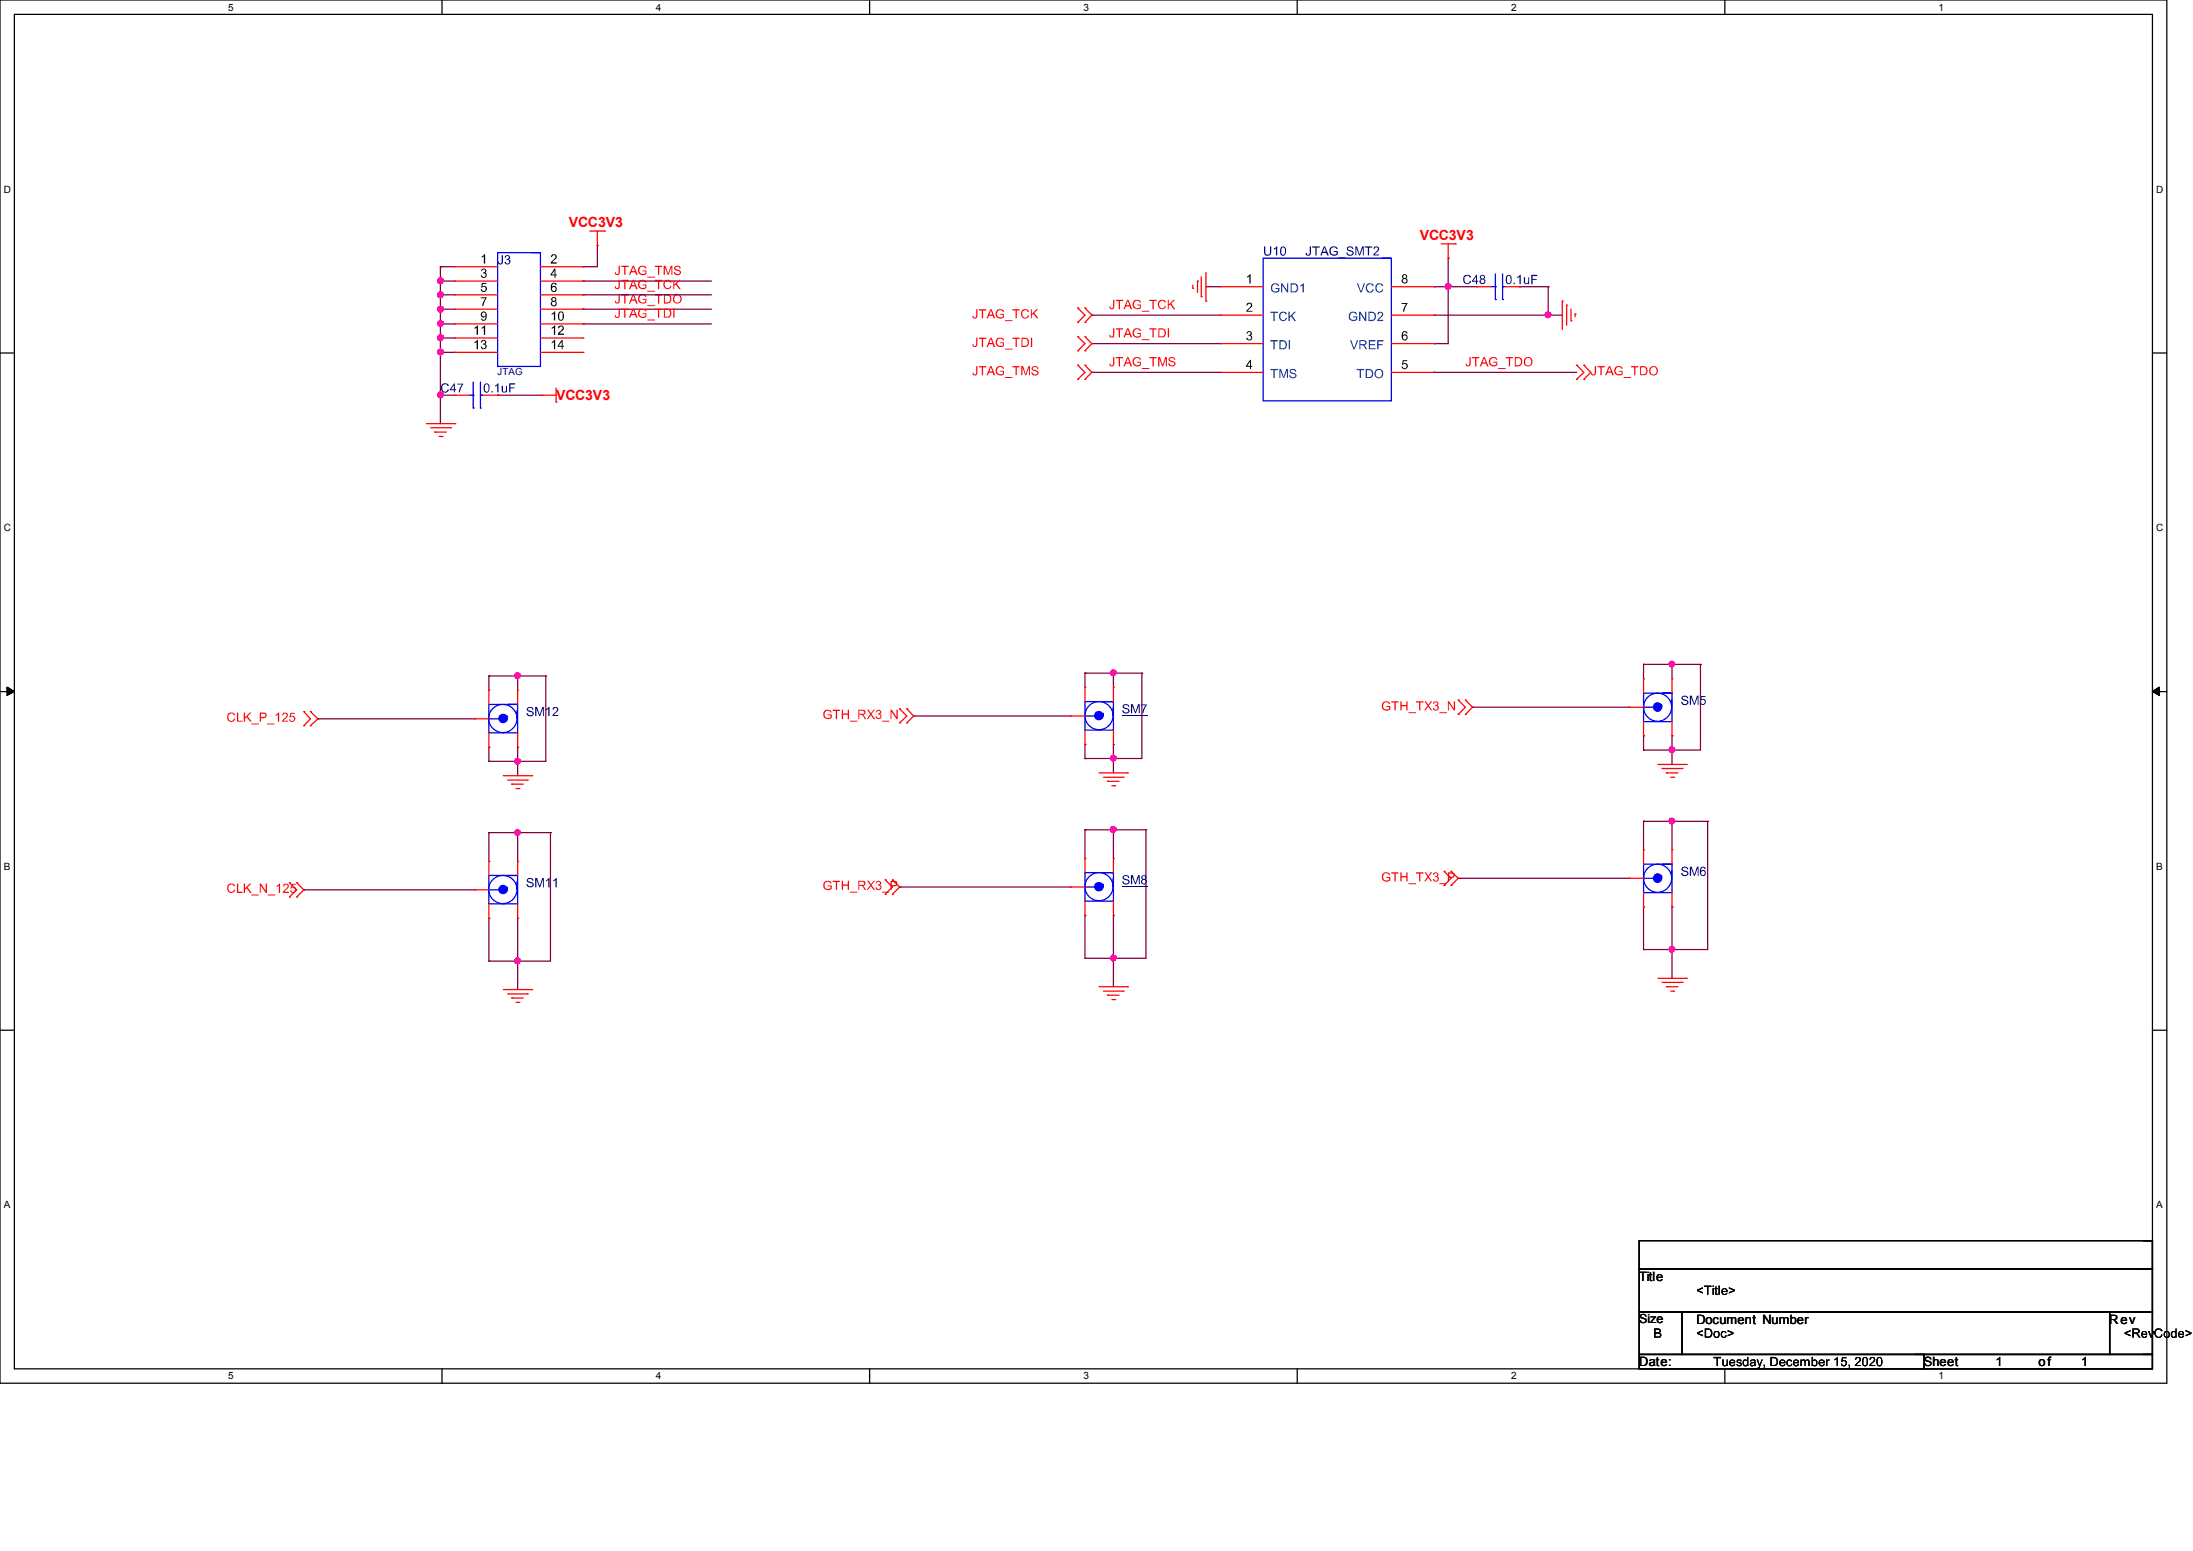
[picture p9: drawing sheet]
<svg xmlns="http://www.w3.org/2000/svg" width="297mm" height="210mm" viewBox="0 0 297 210" stroke-linecap="round" stroke-linejoin="round" font-family="sans-serif">
<defs><g id="words">
<g font-size="1.9" fill="#f00">
<text x="77" y="30.7">VCC3V3</text>
<text x="192.3" y="32.5">VCC3V3</text>
<text x="75.3" y="54.1">VCC3V3</text>
</g>
<g font-size="1.7">
<text x="222" y="173.4">Title</text>
<text x="222" y="179.2">Size</text>
<text x="229.7" y="179.2">Document Number</text>
<text x="285.7" y="179.2">Rev</text>
<text x="222" y="185">Date:</text>
<text x="260.6" y="185">Sheet</text>
<text x="276.1" y="185">of</text>
</g>
<g font-size="1.4">
<text x="30.9" y="1.4">5</text>
<text x="88.8" y="1.4">4</text>
<text x="146.7" y="1.4">3</text>
<text x="204.6" y="1.4">2</text>
<text x="262.6" y="1.4">1</text>
<text x=".5" y="26.1">D</text>
<text x="292" y="26.1">D</text>
<text x=".5" y="71.9">C</text>
<text x="292" y="71.9">C</text>
<text x=".5" y="117.8">B</text>
<text x="292" y="117.8">B</text>
<text x=".5" y="163.6">A</text>
<text x="292" y="163.6">A</text>
<text x="30.9" y="186.8">5</text>
<text x="88.8" y="186.8">4</text>
<text x="146.7" y="186.8">3</text>
<text x="204.6" y="186.8">2</text>
<text x="262.6" y="186.8">1</text>
</g>
<text font-size="1.3" fill="#000080" x="67.4" y="50.8">JTAG</text>
</g></defs>
<path d="M0 0h293.5v187.3h-293.5zM1.9 1.9h289.6v183.4h-289.6z" fill="none" stroke="#000" stroke-width=".17"/>
<g fill="#fff">
<path d="M30.9 .2h.8v1.5h-.8z"/>
<path d="M30.9 185.5h.8v1.6h-.8z"/>
</g>
<path d="M59.9 0v1.9M59.9 185.3v2" fill="none" stroke="#000" stroke-width=".17"/>
<g fill="#fff">
<path d="M88.8 .2h.8v1.5h-.8z"/>
<path d="M88.8 185.5h.8v1.6h-.8z"/>
</g>
<path d="M117.8 0v1.9M117.8 185.3v2" fill="none" stroke="#000" stroke-width=".17"/>
<g fill="#fff">
<path d="M146.7 .2h.8v1.5h-.8z"/>
<path d="M146.7 185.5h.8v1.6h-.8z"/>
</g>
<path d="M175.7 0v1.9M175.7 185.3v2" fill="none" stroke="#000" stroke-width=".17"/>
<g fill="#fff">
<path d="M204.6 .2h.8v1.5h-.8z"/>
<path d="M204.6 185.5h.8v1.6h-.8z"/>
</g>
<path d="M233.6 0v1.9M233.6 185.3v2" fill="none" stroke="#000" stroke-width=".17"/>
<g fill="#fff">
<path d="M262.6 .2h.7v1.5h-.7z"/>
<path d="M262.6 185.5h.7v1.6h-.7z"/>
<path d="M.5 24.8h1v1.6h-1z"/>
<path d="M292 24.8h1v1.6h-1z"/>
<path d="M.5 70.7h1v1.5h-1z"/>
<path d="M292 70.7h1v1.5h-1z"/>
</g>
<path d="M0 47.8h1.9M291.5 47.8h2" fill="none" stroke="#000" stroke-width=".17"/>
<g fill="#fff">
<path d="M.5 116.5h.9v1.6h-.9z"/>
<path d="M292 116.5h.9v1.6h-.9z"/>
</g>
<path d="M0 93.6h1.9M291.5 93.6h2" fill="none" stroke="#000" stroke-width=".17"/>
<path d="M1 93l.9 .6-.9 .6zM291.5 93.6l.9-.6v1.2z" fill="#000"/>
<g fill="#000">
<path d="M1.7 93.5l.2 .1v.1zM1.7 93.4l.2 .2h-.2zM1.5 93.4l.3 .1-.1 .1zM1.4 93.3l.3 .1-.1 .1zM1.3 93.2l.2 .1v.1l-.2-.1zM1.2 93.2h.2l-.1 .1zM1.1 93.1h.2v.2zM1 93l.2 .1v.1l-.2-.1zM.9 93l.2 .1h-.2zM.9 93l.1 .1v.2l-.1-.1zM.9 93.2h.1v.2zM.9 93.3h.1v.3zM.9 93.4l.1 .1v.2zM.9 93.6h.1v.2zM.9 93.7h.1v.2zM.9 93.9h.1v.2zM.9 94h.1v.2l-.1-.1zM.9 94.1h.1v.1l-.1-.1h.2l-.2 .1zM1 94.1l.1-.1h.1l-.1 .2zM1.1 94l.2-.1v.1l-.2 .1zM1.2 94l.2-.1-.1 .2zM1.4 93.9l.2-.1-.2 .2zM1.4 93.8l.2-.1 .1 .1-.2 .1zM1.6 93.7h.2l-.1 .2zM1.7 93.7l.2-.1-.2 .2zM1.8 93.6h.1v.1v-.1l.1 .1h-.2z"/>
<path d="M291.5 93.6l.2-.1-.2 .2zM291.5 93.5l.2-.1 .1 .1-.2 .1zM291.6 93.5l.3-.1-.1 .2zM291.8 93.3h.2l-.2 .2zM291.9 93.3l.1-.1 .1 .1-.2 .1zM292 93.2h.2l-.1 .1zM292.1 93.1h.3l-.2 .2zM292.2 93.1l.2-.1 .1 .1-.2 .1zM292.4 93h.1v.1h-.1v-.1l.1 .1h-.1zM292.4 93l.1 .3-.1-.1zM292.4 93.1l.1 .1-.1 .2zM292.4 93.3h.1l-.1 .3zM292.4 93.4l.1 .1-.1 .2zM292.4 93.6h.1l-.1 .2zM292.4 93.7h.1l-.1 .2zM292.4 93.9h.1l-.1 .2zM292.4 93.9l.1 .3-.1-.1zM292.3 94.1h.2l-.1 .1v-.1h.1v.1zM292.2 94h.1l.1 .1v.1zM292.1 93.9l.2 .1v.1h-.2zM292 93.9l.2 .1v.1l-.2-.1zM291.8 93.8l.3 .1v.1l-.2-.1zM291.8 93.7l.2 .1-.1 .1-.2-.1zM291.6 93.7l.3 .1-.1 .1zM291.5 93.6l.3 .2-.3-.1zM291.4 93.6l.2 .1h-.1z"/>
</g>
<g fill="#fff">
<path d="M.5 162.4h.9v1.5h-.9z"/>
<path d="M292 162.4h.9v1.5h-.9z"/>
</g>
<path d="M0 139.5h1.9M291.5 139.5h2" fill="none" stroke="#000" stroke-width=".17"/>
<path d="M146.9 124h.1M146.9 129.8h.1M146.9 124v5.8M146.9 129.8h3.9" fill="none" stroke="#800040" stroke-width=".17"/>
<circle cx="150.8" cy="129.7" r=".38" fill="#f0f"/>
<path d="M151.1 129.5a.39 .39 0 0 1-.1 .5 .39 .39 0 0 1-.5-.1 .39 .39 0 0 1 .1-.5 .38 .38 0 0 1 .5 .3" fill="none" stroke="#f0f" stroke-width=".17"/>
<path d="M146.9 112.4h.1M146.9 112.4v3.8M146.9 112.4h3.9M150.8 124h.1M150.8 129.8h.1M150.8 124v9.6" fill="none" stroke="#800040" stroke-width=".17"/>
<circle cx="150.8" cy="112.3" r=".38" fill="#f0f"/>
<path d="M151.1 112.1a.39 .39 0 0 1-.1 .5 .39 .39 0 0 1-.5-.1 .39 .39 0 0 1 .1-.5 .38 .38 0 0 1 .5 .3" fill="none" stroke="#f0f" stroke-width=".17"/>
<g fill="none" stroke="#800040" stroke-width=".17">
<path d="M146.9 100.8h.1M146.9 102.7h.1M146.9 100.8v1.9M150.8 112.4h.1M150.8 100.8h.1M150.8 100.8v1.9h-3.9M150.8 112.4v3.8M150.8 112.4h4.4M155.2 112.4h.1M155.2 112.4v17.4h-4.4M121.8 120.1h.1M121.8 120.1h23.2"/>
<path d="M150.8 129.8h.1"/>
</g>
<circle cx="150.8" cy="102.7" r=".38" fill="#f0f"/>
<path d="M151.1 102.4a.39 .39 0 0 1-.1 .6 .39 .39 0 0 1-.5-.1 .39 .39 0 0 1 .1-.6 .38 .38 0 0 1 .5 .4" fill="none" stroke="#f0f" stroke-width=".17"/>
<path d="M146.9 91.1h.1M146.9 91.1v1.9M146.9 91.1h3.9M150.8 102.7h.1M150.8 102.7v1.9" fill="none" stroke="#800040" stroke-width=".17"/>
<circle cx="150.8" cy="91.1" r=".38" fill="#f0f"/>
<path d="M151.1 90.9a.39 .39 0 0 1-.1 .5 .39 .39 0 0 1-.5-.1 .39 .39 0 0 1 .1-.5 .38 .38 0 0 1 .5 .3" fill="none" stroke="#f0f" stroke-width=".17"/>
<g fill="none" stroke="#800040" stroke-width=".17">
<path d="M150.8 91.1h.1M150.8 91.1v1.9M150.8 91.1h3.8M154.6 91.1h.1M154.6 91.1v11.6h-3.8M150.8 102.7h.1M222.6 111.2h.1M222.6 111.2v3.9M222.6 111.2h8.7M226.4 111.2h.1M226.4 111.2v3.9M222.6 122.8h.1"/>
<path d="M222.6 128.6h.1M222.6 122.8v5.8M222.6 128.6h3.8M226.4 122.8h.1M226.4 128.6h.1M226.4 122.8v9.7"/>
</g>
<circle cx="226.4" cy="111.2" r=".38" fill="#f0f"/>
<path d="M226.8 111a.39 .39 0 0 1-.1 .5 .39 .39 0 0 1-.6-.1 .39 .39 0 0 1 .1-.6 .38 .38 0 0 1 .6 .4" fill="none" stroke="#f0f" stroke-width=".17"/>
<path d="M231.3 111.2h.1M231.3 111.2v17.4h-4.9M226.4 128.6h.1" fill="none" stroke="#800040" stroke-width=".17"/>
<circle cx="226.4" cy="128.5" r=".38" fill="#f0f"/>
<path d="M226.8 128.3a.39 .39 0 0 1-.1 .5 .39 .39 0 0 1-.6-.1 .39 .39 0 0 1 .1-.5 .38 .38 0 0 1 .6 .3" fill="none" stroke="#f0f" stroke-width=".17"/>
<g fill="none" stroke="#800040" stroke-width=".17">
<path d="M222.6 99.6h.1M222.6 90h.1M222.6 90v1.9M222.6 99.6v2M222.6 90h7.7M226.4 99.6h.1M226.4 90h.1M226.4 90v1.9M226.4 99.6v3.9M197.5 118.9h.1M197.5 118.9h23.1M222.6 101.6h.1"/>
<path d="M222.6 101.6h3.8M226.4 101.6h.1"/>
</g>
<circle cx="226.4" cy="89.9" r=".38" fill="#f0f"/>
<path d="M226.8 89.7a.39 .39 0 0 1-.1 .5 .39 .39 0 0 1-.6-.1 .39 .39 0 0 1 .1-.5 .38 .38 0 0 1 .6 .3" fill="none" stroke="#f0f" stroke-width=".17"/>
<path d="M230.3 90h.1M230.3 90v11.6h-3.9M226.4 101.6h.1" fill="none" stroke="#800040" stroke-width=".17"/>
<circle cx="226.4" cy="101.5" r=".38" fill="#f0f"/>
<path d="M226.8 101.3a.39 .39 0 0 1-.1 .5 .39 .39 0 0 1-.6-.1 .39 .39 0 0 1 .1-.5 .38 .38 0 0 1 .6 .3" fill="none" stroke="#f0f" stroke-width=".17"/>
<path d="M163.3 38.8h.1M163.3 38.8h2M147.9 42.7h.1M147.9 42.7h17.4M123.7 96.9h.1M123.7 96.9h21.3M199.4 95.8h.1M199.4 95.8h21.2" fill="none" stroke="#800040" stroke-width=".17"/>
<path d="M150.7 40.6h.2v.8a.34 .34 0 0 1-.3 .5 .34 .34 0 0 1-.4-.4h.2v.1a.19 .19 0 0 0 .2 .1 .19 .19 0 0 0 .1-.3zM151.1 40.6h1v.2h-.4v1.1h-.2v-1.1h-.4zM152.7 40.6h.1l.5 1.3h-.2l-.1-.4h-.5l-.2 .4h-.2zM152.7 40.7l-.2 .6h.5zM153.5 40.8a.6 .6 0 0 1 1 .1l-.1 .1a.48 .48 0 0 0-.8-.1 .48 .48 0 0 0 .2 .8h.2l.4-.1v-.2h-.4v-.2h.5v.5a.66 .66 0 0 1-.9 0 .66 .66 0 0 1-.1-.9zM154.6 42.1h1.1v.1h-1.1zM155.7 40.6h.9v.2h-.3v1.1h-.2v-1.1h-.4zM157 40.8l.4-.2a.45 .45 0 0 1 .5 .3l-.2 .1a.43 .43 0 0 0-.6-.1 .43 .43 0 0 0 0 .6 .34 .34 0 0 0 .3 .2 .34 .34 0 0 0 .3-.3h.2a.59 .59 0 0 1-.8 .4 .59 .59 0 0 1-.2-.9zM158.2 40.6h.1v.6l.6-.6h.2l-.5 .5 .6 .8h-.2l-.5-.7-.2 .2v.5h-.1z" fill="#f00"/>
<path d="M147.9 46.5h.1M147.9 46.5h17.4" fill="none" stroke="#800040" stroke-width=".17"/>
<path d="M150.7 44.4h.2v.9a.34 .34 0 0 1-.3 .4 .34 .34 0 0 1-.4-.4h.2v.1a.19 .19 0 0 0 .2 .2 .19 .19 0 0 0 .1-.3zM151.1 44.4h1v.2h-.4v1.1h-.2v-1.1h-.4zM152.7 44.4h.1l.5 1.3h-.2l-.1-.4h-.5l-.2 .4h-.2zM152.7 44.6l-.2 .6h.5zM153.5 44.6a.6 .6 0 0 1 1 .2h-.1a.49 .49 0 0 0-.7-.1 .49 .49 0 0 0-.1 .7 .49 .49 0 0 0 .6 .2l.2-.2v-.2h-.4v-.1h.5v.4a.66 .66 0 0 1-.9 0 .66 .66 0 0 1-.1-.9zM154.6 45.9h1.1v.2h-1.1zM155.7 44.4h.9v.2h-.3v1.1h-.2v-1.1h-.4zM156.9 44.4h.4a.61 .61 0 0 1 .6 .7 .61 .61 0 0 1-.6 .6h-.4zM157 44.6v1h.3a.47 .47 0 0 0 .4-.5 .47 .47 0 0 0-.4-.5zM158.2 44.4h.1v1.3h-.1z" fill="#f00"/>
<path d="M147.9 50.4h.1M147.9 50.4h17.4" fill="none" stroke="#800040" stroke-width=".17"/>
<path d="M150.7 48.3h.2v.9a.34 .34 0 0 1-.3 .4 .34 .34 0 0 1-.4-.4h.2v.1a.19 .19 0 0 0 .2 .2 .19 .19 0 0 0 .1-.3zM151.1 48.3h1v.2h-.4v1.1h-.2v-1.1h-.4zM152.7 48.3h.1l.5 1.3h-.2l-.1-.4h-.5l-.2 .4h-.2zM152.7 48.5l-.2 .6h.5zM153.5 48.5a.6 .6 0 0 1 1 .2h-.1a.49 .49 0 0 0-.7-.1 .49 .49 0 0 0-.1 .7 .49 .49 0 0 0 .6 .1l.2-.1v-.2h-.4v-.1h.5v.4a.66 .66 0 0 1-.9 0 .66 .66 0 0 1-.1-.9zM154.6 49.8h1.1v.2h-1.1zM155.7 48.3h.9v.2h-.3v1.1h-.2v-1.1h-.4zM156.8 48.3h.3l.4 1.1 .3-1.1h.2v1.3h-.1v-1l-.4 1h-.1l-.4-1v1h-.2zM158.4 48.4a.52 .52 0 0 1 .8 .3h-.2a.28 .28 0 0 0-.3-.2 .28 .28 0 0 0-.2 .3 .74 .74 0 0 1 .7 .4 .52 .52 0 0 1-.5 .4 .52 .52 0 0 1-.5-.4h.2a.32 .32 0 0 0 .3 .3 .32 .32 0 0 0 .3-.4h-.1a.42 .42 0 0 1-.5-.2 .42 .42 0 0 1 0-.5z" fill="#f00"/>
<path d="M194.2 50.4h.1M194.2 50.4h19.3" fill="none" stroke="#800040" stroke-width=".17"/>
<path d="M199 48.3h.2v.9a.34 .34 0 0 1-.3 .4 .34 .34 0 0 1-.4-.4h.1v.1a.19 .19 0 0 0 .3 .2 .19 .19 0 0 0 .1-.3zM199.3 48.3h1v.2h-.4v1.1h-.1v-1.1h-.5zM200.9 48.3h.2l.5 1.3h-.2l-.1-.4h-.6l-.1 .4h-.2zM201 48.5l-.2 .6h.4zM201.8 48.5a.6 .6 0 0 1 1 .2h-.2a.49 .49 0 0 0-.6-.1 .49 .49 0 0 0-.2 .7 .49 .49 0 0 0 .7 .1l.1-.1v-.2h-.3v-.1h.5v.4a.66 .66 0 0 1-1 0 .66 .66 0 0 1 0-.9zM202.9 49.8h1v.2h-1zM203.9 48.3h1v.2h-.4v1.1h-.2v-1.1h-.4zM205.1 48.3h.5a.64 .64 0 0 1 .6 .7 .64 .64 0 0 1-.6 .6h-.5zM205.3 48.5v.9h.3a.47 .47 0 0 0 .4-.4 .47 .47 0 0 0-.4-.5zM206.4 49a.61 .61 0 0 1 1.2 0 .61 .61 0 0 1-1.2 0zM206.7 48.6a.5 .5 0 0 0-.1 .6 .5 .5 0 0 0 .5 .3 .51 .51 0 0 0 .3-.7 .51 .51 0 0 0-.6-.3z" fill="#f00"/>
<path d="M194.2 38.8h.1M194.2 38.8h1.9M196.1 35h.1M196.1 38.8h.1M196.1 35v11.5h-1.9M194.2 46.5h.1" fill="none" stroke="#800040" stroke-width=".17"/>
<circle cx="196.1" cy="38.8" r=".38" fill="#f0f"/>
<path d="M196.5 38.6a.39 .39 0 0 1-.2 .5 .39 .39 0 0 1-.5-.1 .39 .39 0 0 1 .1-.6 .38 .38 0 0 1 .6 .4" fill="none" stroke="#f0f" stroke-width=".17"/>
<path d="M196.1 38.8h.1M196.1 38.8h3.9M205.8 38.8h.1M205.8 38.8h3.9M209.7 38.8h.1M209.7 38.8v3.9M194.2 42.7h.1M194.2 42.7h17.4M209.7 42.7h.1" fill="none" stroke="#800040" stroke-width=".17"/>
<circle cx="209.6" cy="42.6" r=".38" fill="#f0f"/>
<path d="M210 42.4a.39 .39 0 0 1-.1 .6 .39 .39 0 0 1-.5-.2 .39 .39 0 0 1 0-.5 .38 .38 0 0 1 .6 .3" fill="none" stroke="#f0f" stroke-width=".17"/>
<path d="M59.6 39.9h.1M59.6 39.9h2M59.6 41.9h.1M59.6 41.9h2" fill="none" stroke="#800040" stroke-width=".17"/>
<circle cx="59.6" cy="41.9" r=".38" fill="#f0f"/>
<path d="M60 41.7a.39 .39 0 0 1-.1 .5 .39 .39 0 0 1-.5-.1 .39 .39 0 0 1 .1-.6 .38 .38 0 0 1 .5 .4" fill="none" stroke="#f0f" stroke-width=".17"/>
<path d="M59.6 45.8h.1M59.6 43.9h.1M59.6 45.8h2M59.6 43.9h2" fill="none" stroke="#800040" stroke-width=".17"/>
<circle cx="59.6" cy="43.8" r=".38" fill="#f0f"/>
<path d="M60 43.6a.39 .39 0 0 1-.1 .5 .39 .39 0 0 1-.5-.1 .39 .39 0 0 1 .1-.5 .38 .38 0 0 1 .5 .3" fill="none" stroke="#f0f" stroke-width=".17"/>
<path d="M59.6 38.1h.1M59.6 38.1h2M79 38.1h.1M79 38.1h17.4" fill="none" stroke="#800040" stroke-width=".17"/>
<path d="M83.8 36h.1v.8a.34 .34 0 0 1-.3 .5 .34 .34 0 0 1-.3-.4h.1v.1a.19 .19 0 0 0 .3 .1 .19 .19 0 0 0 .1-.3zM84.2 36h.9v.2h-.4v1h-.2v-1h-.3zM85.7 36h.2l.5 1.2h-.3l-.1-.3h-.5l-.2 .3h-.1zM85.8 36.1l-.2 .6h.4zM86.6 36.1a.6 .6 0 0 1 .9 .2l-.1 .1a.49 .49 0 0 0-.6-.2 .49 .49 0 0 0-.2 .7 .49 .49 0 0 0 .6 .2l.2-.1v-.3h-.4v-.1h.5v.4a.66 .66 0 0 1-.9 .1 .66 .66 0 0 1 0-1zM87.7 37.5h1v.1h-1zM88.7 36h1v.2h-.4v1h-.2v-1h-.4zM89.9 36h.2l.4 1 .3-1h.3v1.2h-.2v-1l-.3 1h-.2l-.4-1v1h-.1zM91.4 36.1a.52 .52 0 0 1 .8 .2l-.2 .1a.28 .28 0 0 0-.3-.3 .28 .28 0 0 0-.2 .3 .74 .74 0 0 1 .7 .5 .52 .52 0 0 1-.5 .4 .52 .52 0 0 1-.5-.5h.2a.32 .32 0 0 0 .3 .3 .32 .32 0 0 0 .3-.3l-.1-.1a.42 .42 0 0 1-.5-.1 .42 .42 0 0 1 0-.5z" fill="#f00"/>
<path d="M59.6 36.1h.1M59.6 36.1h2M59.6 36.1v2" fill="none" stroke="#800040" stroke-width=".17"/>
<circle cx="59.6" cy="38" r=".38" fill="#f0f"/>
<path d="M60 37.8a.39 .39 0 0 1-.1 .5 .39 .39 0 0 1-.5-.1 .39 .39 0 0 1 .1-.5 .38 .38 0 0 1 .5 .3" fill="none" stroke="#f0f" stroke-width=".17"/>
<path d="M79 41.9h.1M79 41.9h17.4" fill="none" stroke="#800040" stroke-width=".17"/>
<path d="M83.8 39.8h.1v.9a.34 .34 0 0 1-.3 .4 .34 .34 0 0 1-.3-.4h.1v.1a.19 .19 0 0 0 .3 .1 .19 .19 0 0 0 .1-.2zM84.2 39.8h.9v.2h-.4v1.1h-.2v-1.1h-.3zM85.7 39.8h.2l.5 1.3h-.3l-.1-.4h-.5l-.2 .4h-.1zM85.8 40l-.2 .6h.4zM86.6 40a.6 .6 0 0 1 .9 .2h-.1a.48 .48 0 0 0-.8-.1 .48 .48 0 0 0 .2 .8l.2 .1 .4-.2v-.2h-.4v-.1h.5v.4a.66 .66 0 0 1-.9 0 .66 .66 0 0 1 0-.9zM87.7 41.3h1v.1h-1zM88.7 39.8h1v.2h-.4v1.1h-.2v-1.1h-.4zM89.9 39.8h.4a.64 .64 0 0 1 .6 .7 .64 .64 0 0 1-.6 .6h-.4zM90 40v.9h.3a.47 .47 0 0 0 .5-.4 .47 .47 0 0 0-.5-.5zM91.1 40.5a.65 .65 0 0 1 1.3 0 .65 .65 0 0 1-1.3 0zM91.4 40.1a.5 .5 0 0 0-.1 .6 .5 .5 0 0 0 .6 .2 .51 .51 0 0 0 .2-.6 .51 .51 0 0 0-.5-.3z" fill="#f00"/>
<path d="M79 43.9h.1M79 43.9h17.4" fill="none" stroke="#800040" stroke-width=".17"/>
<path d="M83.8 41.8h.1v.8a.34 .34 0 0 1-.3 .5 .34 .34 0 0 1-.3-.4h.1v.1a.19 .19 0 0 0 .3 .1 .19 .19 0 0 0 .1-.3zM84.2 41.8h.9v.2h-.4v1h-.2v-1h-.3zM85.7 41.8h.2l.5 1.2h-.3l-.1-.3h-.5l-.2 .3h-.1zM85.8 41.9l-.2 .6h.4zM86.6 41.9a.6 .6 0 0 1 .9 .2l-.1 .1a.49 .49 0 0 0-.6-.2 .49 .49 0 0 0-.2 .7 .49 .49 0 0 0 .6 .2l.2-.1v-.3h-.4v-.1h.5v.4a.66 .66 0 0 1-.9 .1 .66 .66 0 0 1 0-1zM87.7 43.3h1v.1h-1zM88.7 41.8h1v.2h-.4v1h-.2v-1h-.4zM89.9 41.8h.4a.61 .61 0 0 1 .6 .6 .61 .61 0 0 1-.6 .6h-.4zM90 42v.9h.3a.47 .47 0 0 0 .5-.5 .47 .47 0 0 0-.5-.4zM91.2 41.8h.2v1.2h-.2z" fill="#f00"/>
<path d="M79 39.9h.1M79 39.9h17.4" fill="none" stroke="#800040" stroke-width=".17"/>
<path d="M83.8 37.9h.1v.8a.34 .34 0 0 1-.3 .5 .34 .34 0 0 1-.3-.4h.1v.1a.19 .19 0 0 0 .3 .1 .19 .19 0 0 0 .1-.3zM84.2 37.9h.9v.2h-.4v1.1h-.2v-1.1h-.3zM85.7 37.9h.2l.5 1.3h-.3l-.1-.4h-.5l-.2 .4h-.1zM85.8 38l-.2 .6h.4zM86.6 38a.6 .6 0 0 1 .9 .2l-.1 .1a.49 .49 0 0 0-.6-.2 .49 .49 0 0 0-.2 .7 .49 .49 0 0 0 .6 .2l.2-.1v-.2h-.4v-.2h.5v.4a.66 .66 0 0 1-.9 .1 .66 .66 0 0 1 0-1zM87.7 39.4h1v.1h-1zM88.7 37.9h1v.2h-.4v1.1h-.2v-1.1h-.4zM90 38l.4-.1a.45 .45 0 0 1 .5 .3l-.1 .1a.43 .43 0 0 0-.7-.2 .43 .43 0 0 0 0 .7 .34 .34 0 0 0 .4 .2 .34 .34 0 0 0 .3-.3h.1a.59 .59 0 0 1-.8 .4 .59 .59 0 0 1-.2-.9zM91.2 37.9h.1v.6l.6-.6h.3l-.5 .5 .5 .8h-.2l-.5-.7-.2 .2v.5h-.1z" fill="#f00"/>
<path d="M59.6 39.9h.1M59.6 39.9v2" fill="none" stroke="#800040" stroke-width=".17"/>
<circle cx="59.6" cy="39.9" r=".38" fill="#f0f"/>
<path d="M60 39.7a.39 .39 0 0 1-.1 .5 .39 .39 0 0 1-.5-.1 .39 .39 0 0 1 .1-.5 .38 .38 0 0 1 .5 .3" fill="none" stroke="#f0f" stroke-width=".17"/>
<path d="M59.6 38.1h.1M59.6 38.1v1.8M79 36.1h.1M80.9 33.2h.1M80.9 33.2v2.9h-1.9M59.6 41.9h.1M59.6 47.7h.1M59.6 43.9h.1M59.6 45.8h.1M59.6 41.9v5.8M59.6 47.7h2" fill="none" stroke="#800040" stroke-width=".17"/>
<circle cx="59.6" cy="45.7" r=".38" fill="#f0f"/>
<path d="M60 45.5a.39 .39 0 0 1-.1 .5 .39 .39 0 0 1-.5-.1 .39 .39 0 0 1 .1-.5 .38 .38 0 0 1 .5 .3" fill="none" stroke="#f0f" stroke-width=".17"/>
<path d="M59.6 53.5h.1M59.6 47.7h.1M59.6 53.5h2M59.6 47.7v5.8M67.4 53.5h.1M67.4 53.5h6" fill="none" stroke="#800040" stroke-width=".17"/>
<circle cx="59.6" cy="53.5" r=".38" fill="#f0f"/>
<path d="M60 53.3a.39 .39 0 0 1-.1 .5 .39 .39 0 0 1-.5-.1 .39 .39 0 0 1 .1-.6 .38 .38 0 0 1 .5 .4" fill="none" stroke="#f0f" stroke-width=".17"/>
<circle cx="59.6" cy="47.7" r=".38" fill="#f0f"/>
<path d="M60 47.5a.39 .39 0 0 1-.1 .5 .39 .39 0 0 1-.5-.1 .39 .39 0 0 1 .1-.6 .38 .38 0 0 1 .5 .4" fill="none" stroke="#f0f" stroke-width=".17"/>
<path d="M59.6 53.5h.1M59.6 53.5v3.9M66.2 124.3h.1M66.2 130.1h.1M66.2 124.3v5.8M70.1 124.3h.1M70.1 124.3v5.8h-3.9" fill="none" stroke="#800040" stroke-width=".17"/>
<circle cx="70.1" cy="130.1" r=".38" fill="#f0f"/>
<path d="M70.4 129.9a.39 .39 0 0 1-.1 .5 .39 .39 0 0 1-.5-.1 .39 .39 0 0 1 .1-.5 .38 .38 0 0 1 .5 .3" fill="none" stroke="#f0f" stroke-width=".17"/>
<path d="M66.2 112.7h.1M66.2 112.7v3.9M66.2 112.7h8.3M70.1 112.7h.1M70.1 112.7v3.9M70.1 130.1h.1M70.1 130.1v3.9" fill="none" stroke="#800040" stroke-width=".17"/>
<circle cx="70.1" cy="112.7" r=".38" fill="#f0f"/>
<path d="M70.4 112.5a.39 .39 0 0 1-.1 .6 .39 .39 0 0 1-.5-.2 .39 .39 0 0 1 .1-.5 .38 .38 0 0 1 .5 .3" fill="none" stroke="#f0f" stroke-width=".17"/>
<path d="M66.2 101.2h.1M66.2 103.1h.1M66.2 101.2v1.9M66.2 103.1h3.9M70.1 101.2h.1M70.1 103.1h.1M70.1 101.2v3.8M74.5 112.7h.1M74.5 112.7v17.4h-4.4M41.1 120.5h.1M41.1 120.5h23.2M70.1 130.1h.1" fill="none" stroke="#800040" stroke-width=".17"/>
<circle cx="70.1" cy="103.1" r=".38" fill="#f0f"/>
<path d="M70.4 102.9a.39 .39 0 0 1-.1 .5 .39 .39 0 0 1-.5-.1 .39 .39 0 0 1 .1-.5 .38 .38 0 0 1 .5 .3" fill="none" stroke="#f0f" stroke-width=".17"/>
<path d="M66.2 91.5h.1M66.2 91.5v1.9M66.2 91.5h3.9M70.1 91.5h.1M70.1 91.5v1.9" fill="none" stroke="#800040" stroke-width=".17"/>
<circle cx="70.1" cy="91.5" r=".38" fill="#f0f"/>
<path d="M70.4 91.3a.39 .39 0 0 1-.1 .5 .39 .39 0 0 1-.5-.1 .39 .39 0 0 1 .1-.5 .38 .38 0 0 1 .5 .3" fill="none" stroke="#f0f" stroke-width=".17"/>
<path d="M43.1 97.3h.1M43.1 97.3h21.2M70.1 91.5h.1M70.1 91.5h3.8M73.9 91.5h.1M73.9 91.5v11.6h-3.8M70.1 103.1h.1" fill="none" stroke="#800040" stroke-width=".17"/>
<g fill="none" stroke="#f00" stroke-width=".17">
<path d="M79.9 31.3h2M80.9 33.2h.1M80.9 31.3v1.9M81.9 31.3h.1M161.5 39h.1M161.5 38.6v.4M162.2 38.1h.1M162.2 38.1v1.5M162.7 37.5v2.7M163.3 36.9v3.9M195.2 33h1.9M196.1 35h.1"/>
<path d="M196.1 33v2M197.1 33h.1M57.7 57.4h3.9M58.3 57.9h2.7M58.9 58.5h.1M58.9 58.5h1.6M59.5 59.1h.4M59.9 59.1h.1M61 57.9h.1M61.6 57.4h.1M73.4 53.5h.1M73.4 53.5h1.9"/>
<path d="M75.3 54.4h.1M75.3 52.5v1.9M162.7 40.2h.1M163.3 40.8h.1M211.6 40.8h.1M211.6 40.8v3.8M212.2 41.3h.1M212.2 41.3v2.7M212.8 43.4h.1M212.8 41.9v1.5M213.3 42.5h.1M213.3 42.5v.4"/>
<path d="M68.2 105h3.8M68.7 105.6h2.7M69.3 106.2h.1M69.3 106.2h1.6M69.9 106.8h.4M70.3 106.8h.1M71.4 105.6h.1M72 105h.1M119.9 119.1h.1M119.9 119.1l1 1-1 1M120.9 119.1h.1M120.9 119.1l.9 1-.9 1"/>
<path d="M148.8 104.6h3.9M149.4 105.2h2.7M150 105.8h.1M150 105.8h1.6M150.6 106.4h.4M151 106.4h.1M152.1 105.2h.1M152.7 104.6h.1M224.5 103.5h3.9M225.1 104.1h2.7M225.7 104.6h.1M225.7 104.6h1.5"/>
<path d="M226.3 105.2h.4M226.7 105.2h.1M227.8 104.1h.1M228.4 103.5h.1M68.2 134h3.8M68.7 134.6h2.7M69.3 135.1h.1M69.3 135.1h1.6M69.9 135.7h.4M70.3 135.7h.1M71.4 134.6h.1M72 134h.1"/>
<path d="M119.9 121.1h.1M120.9 121.1h.1M148.8 133.6h3.9M149.4 134.2h2.7M150 134.7h.1M150 134.7h1.6M150.6 135.3h.4M151 135.3h.1M152.1 134.2h.1M152.7 133.6h.1M224.5 132.5h3.9M225.1 133h2.7"/>
<path d="M225.7 133.6h.1M225.7 133.6h1.5M226.3 134.2h.4M226.7 134.2h.1M227.8 133h.1M228.4 132.5h.1"/>
</g>
<path d="M111.7 119.4a.58 .58 0 0 1 .9 .2h-.1a.47 .47 0 0 0-.8 .1 .47 .47 0 0 0 .4 .7l.4-.2v-.2h-.4v-.1h.5v.4a.67 .67 0 0 1-.9 .1 .67 .67 0 0 1 0-1zM112.8 119.3h.9v.1h-.3v1.1h-.2v-1.1h-.4zM114 119.3h.2v.5h.6v-.5h.2v1.2h-.2v-.6h-.6v.6h-.2zM115.1 120.7h1v.2h-1zM116.2 119.3h.6a.34 .34 0 0 1 .4 .2 .34 .34 0 0 1-.3 .4l.4 .6h-.2l-.3-.4-.2-.2h-.2v.6h-.2zM116.4 119.4v.4h.4a.22 .22 0 0 0 .3-.2 .22 .22 0 0 0-.3-.2zM117.4 119.3h.2l.3 .4 .4-.4h.2l-.5 .5 .5 .7h-.2l-.4-.5-.3 .5h-.2l.5-.7zM118.6 119.4a.34 .34 0 0 1 .6-.1 .34 .34 0 0 1 0 .5 .39 .39 0 0 1 0 .7 .39 .39 0 0 1-.6-.3l.1-.1a.25 .25 0 0 0 .3 .3 .25 .25 0 0 0 .2-.3 .25 .25 0 0 0-.3-.2v-.1a.21 .21 0 0 0 .3-.2 .21 .21 0 0 0-.3-.3 .21 .21 0 0 0-.2 .3h-.1zM119.5 120.7h.9v.2h-.9zM120.6 119.3h.5a.39 .39 0 0 1 .4 .3 .39 .39 0 0 1-.4 .4h-.3v.5h-.2zM120.8 119.4v.4h.4a.22 .22 0 0 0 .2-.2 .22 .22 0 0 0-.3-.2z" fill="#f00"/>
<path d="M121.8 96h.1M121.8 97.9h.1M121.8 96l1 .9-1 1M122.8 97.9h.1M122.8 96h.1M122.8 96l.9 .9-.9 1" fill="none" stroke="#f00" stroke-width=".17"/>
<path d="M111.7 96.3a.58 .58 0 0 1 .9 .1l-.1 .1a.47 .47 0 0 0-.8 0 .47 .47 0 0 0 .4 .7l.4-.1v-.2h-.4v-.2h.5v.5a.67 .67 0 0 1-.9 0 .67 .67 0 0 1 0-.9zM112.8 96.1h.9v.2h-.3v1.1h-.2v-1.1h-.4zM114 96.1h.2v.5h.6v-.5h.2v1.3h-.2v-.6h-.6v.6h-.2zM115.1 97.6h1v.1h-1zM116.2 96.1h.6a.34 .34 0 0 1 .4 .3 .34 .34 0 0 1-.3 .4l.4 .6h-.2l-.3-.5-.2-.1h-.2v.6h-.2zM116.4 96.2v.4h.4a.22 .22 0 0 0 .3-.1 .22 .22 0 0 0-.3-.3zM117.4 96.1h.2l.3 .5 .4-.5h.2l-.5 .6 .5 .7h-.2l-.4-.6-.3 .6h-.2l.5-.7zM118.6 96.3a.34 .34 0 0 1 .6-.2 .34 .34 0 0 1 0 .6 .39 .39 0 0 1 0 .7 .39 .39 0 0 1-.6-.4h.1a.25 .25 0 0 0 .3 .2 .25 .25 0 0 0 .2-.3 .25 .25 0 0 0-.3-.1v-.2a.21 .21 0 0 0 .3-.2 .21 .21 0 0 0-.3-.2 .21 .21 0 0 0-.2 .2h-.1zM119.5 97.6h.9v.1h-.9zM120.6 96.1h.2l.6 1v-1h.2v1.3h-.2l-.7-1v1h-.1z" fill="#f00"/>
<path d="M195.6 118h.1M195.6 119.9h.1M195.6 118l.9 .9-.9 1M196.5 119.9h.1M196.5 118h.1M196.5 118l1 .9-1 1" fill="none" stroke="#f00" stroke-width=".17"/>
<path d="M187.3 118.3a.58 .58 0 0 1 1 .1l-.2 .1a.47 .47 0 0 0-.8 0 .47 .47 0 0 0 .4 .7l.4-.1v-.2h-.4v-.2h.6v.5a.67 .67 0 0 1-1 0 .67 .67 0 0 1 0-.9zM188.4 118.1h1v.2h-.4v1h-.2v-1h-.4zM189.7 118.1h.1v.5h.7v-.5h.1v1.2h-.1v-.5h-.7v.5h-.1zM190.8 119.6h1v.1h-1zM191.8 118.1h1v.2h-.4v1h-.2v-1h-.4zM192.9 118.1h.2l.3 .5 .4-.5h.2l-.5 .6 .5 .6h-.2l-.4-.5-.4 .5h-.1l.4-.6zM194.2 118.2a.35 .35 0 0 1 .5 0 .35 .35 0 0 1-.1 .5 .38 .38 0 0 1 0 .6 .38 .38 0 0 1-.5-.3h.1a.24 .24 0 0 0 .3 .2 .24 .24 0 0 0 .2-.3 .24 .24 0 0 0-.3-.1v-.2a.21 .21 0 0 0 .2-.2 .21 .21 0 0 0-.2-.2 .21 .21 0 0 0-.2 .2h-.1zM194.9 119.6h1.1v.1h-1.1zM196.1 118.1h.5a.39 .39 0 0 1 .4 .4 .39 .39 0 0 1-.4 .4h-.3v.4h-.2zM196.3 118.3v.4h.4a.22 .22 0 0 0 .1-.3 .22 .22 0 0 0-.2-.1z" fill="#f00"/>
<path d="M197.5 94.8h.1M197.5 96.7h.1M197.5 94.8l1 1-1 .9M198.5 96.7h.1M198.5 94.8h.1M198.5 94.8l.9 1-.9 .9" fill="none" stroke="#f00" stroke-width=".17"/>
<path d="M187.3 95.1a.58 .58 0 0 1 1 .2h-.2a.47 .47 0 0 0-.8 .1 .47 .47 0 0 0 .4 .7l.4-.2v-.2h-.4v-.1h.6v.4a.67 .67 0 0 1-1 .1 .67 .67 0 0 1 0-1zM188.4 95h1v.1h-.4v1.1h-.2v-1.1h-.4zM189.7 95h.1v.5h.7v-.5h.1v1.2h-.1v-.6h-.7v.6h-.1zM190.8 96.4h1v.2h-1zM191.8 95h1v.1h-.4v1.1h-.2v-1.1h-.4zM192.9 95h.2l.3 .4 .4-.4h.2l-.5 .5 .5 .7h-.2l-.4-.5-.4 .5h-.1l.4-.7zM194.2 95a.35 .35 0 0 1 .5 0 .35 .35 0 0 1-.1 .5 .38 .38 0 0 1 0 .7 .38 .38 0 0 1-.5-.3l.1-.1a.24 .24 0 0 0 .3 .3 .24 .24 0 0 0 .2-.3 .24 .24 0 0 0-.3-.2v-.1a.21 .21 0 0 0 .2-.2 .21 .21 0 0 0-.2-.3 .21 .21 0 0 0-.2 .3h-.1zM194.9 96.4h1.1v.2h-1.1zM196.1 95h.2l.6 .9v-.9h.2v1.2h-.2l-.7-1v1h-.1z" fill="#f00"/>
<path d="M146 41.7h.1M146 43.6h.1M146 41.7l.9 1-.9 .9M146.9 43.6h.1M146.9 41.7h.1M146.9 41.7l1 1-1 .9" fill="none" stroke="#f00" stroke-width=".17"/>
<path d="M132.2 41.9h.2v.8a.34 .34 0 0 1-.3 .4 .34 .34 0 0 1-.4-.3h.1v.1a.19 .19 0 0 0 .3 .1 .19 .19 0 0 0 .1-.3zM132.6 41.9h1v.1h-.5v1.1h-.1v-1.1h-.4zM134.1 41.9h.2l.5 1.2h-.2l-.1-.3h-.6l-.1 .3h-.2zM134.2 42l-.2 .6h.4zM135 42a.6 .6 0 0 1 1 .2h-.2a.49 .49 0 0 0-.6-.1 .49 .49 0 0 0-.2 .7 .49 .49 0 0 0 .7 .2l.1-.2v-.2h-.3v-.1h.5v.4a.66 .66 0 0 1-1 .1 .66 .66 0 0 1 0-1zM136.1 43.3h1v.2h-1zM137.1 41.9h1v.1h-.4v1.1h-.2v-1.1h-.4zM138.4 42l.5-.1a.45 .45 0 0 1 .5 .3h-.2a.43 .43 0 0 0-.6-.1 .43 .43 0 0 0-.1 .7 .34 .34 0 0 0 .4 .2 .34 .34 0 0 0 .3-.3h.2a.59 .59 0 0 1-.9 .3 .59 .59 0 0 1-.2-.8zM139.6 41.9h.1v.6l.7-.6h.2l-.5 .5 .5 .7h-.2l-.4-.6-.3 .2v.4h-.1z" fill="#f00"/>
<path d="M146 45.6h.1M146 47.5h.1M146 45.6l.9 .9-.9 1M146.9 47.5h.1M146.9 45.6h.1M146.9 45.6l1 .9-1 1" fill="none" stroke="#f00" stroke-width=".17"/>
<path d="M132.2 45.7h.2v.9a.34 .34 0 0 1-.3 .4 .34 .34 0 0 1-.4-.4h.1v.1a.19 .19 0 0 0 .3 .1 .19 .19 0 0 0 .1-.2zM132.6 45.7h1v.2h-.5v1.1h-.1v-1.1h-.4zM134.1 45.7h.2l.5 1.3h-.2l-.1-.4h-.6l-.1 .4h-.2zM134.2 45.8l-.2 .6h.4zM135 45.9a.6 .6 0 0 1 1 .2h-.2a.49 .49 0 0 0-.6-.1 .49 .49 0 0 0-.2 .6 .49 .49 0 0 0 .7 .2l.1-.1v-.2h-.3v-.1h.5v.4a.66 .66 0 0 1-1 0 .66 .66 0 0 1 0-.9zM136.1 47.2h1v.1h-1zM137.1 45.7h1v.2h-.4v1.1h-.2v-1.1h-.4zM138.3 45.7h.5a.64 .64 0 0 1 .6 .7 .64 .64 0 0 1-.6 .6h-.5zM138.5 45.9v.9h.3a.47 .47 0 0 0 .4-.4 .47 .47 0 0 0-.4-.5zM139.6 45.7h.2v1.3h-.2z" fill="#f00"/>
<path d="M146 49.4h.1M146 51.4h.1M146 49.4l.9 1-.9 1M146.9 51.4h.1M146.9 49.4h.1M146.9 49.4l1 1-1 1" fill="none" stroke="#f00" stroke-width=".17"/>
<path d="M132.2 49.6h.2v.8a.34 .34 0 0 1-.3 .4 .34 .34 0 0 1-.4-.3h.1v.1a.19 .19 0 0 0 .3 .1 .19 .19 0 0 0 .1-.3zM132.6 49.6h1v.1h-.5v1.1h-.1v-1.1h-.4zM134.1 49.6h.2l.5 1.2h-.2l-.1-.3h-.6l-.1 .3h-.2zM134.2 49.7l-.2 .6h.4zM135 49.7a.6 .6 0 0 1 1 .2l-.2 .1a.49 .49 0 0 0-.6-.2 .49 .49 0 0 0-.2 .7 .49 .49 0 0 0 .7 .2l.1-.2v-.2h-.3v-.1h.5v.4a.66 .66 0 0 1-1 .1 .66 .66 0 0 1 0-1zM136.1 51.1h1v.1h-1zM137.1 49.6h1v.1h-.4v1.1h-.2v-1.1h-.4zM138.3 49.6h.3l.3 1 .4-1h.2v1.2h-.1v-1l-.4 1h-.1l-.4-1v1h-.2zM139.8 49.6a.52 .52 0 0 1 .8 .3l-.1 .1a.28 .28 0 0 0-.3-.3 .28 .28 0 0 0-.3 .3 .74 .74 0 0 1 .8 .5 .52 .52 0 0 1-.6 .3 .52 .52 0 0 1-.4-.4h.1a.32 .32 0 0 0 .4 .3 .32 .32 0 0 0 .3-.3l-.2-.1a.42 .42 0 0 1-.5-.1 .42 .42 0 0 1 0-.6z" fill="#f00"/>
<path d="M213.5 51.4h.1M213.5 49.4h.1M213.5 49.4l1 1-1 1M214.5 51.4h.1M214.5 49.4h.1M214.5 49.4l.9 1-.9 1" fill="none" stroke="#f00" stroke-width=".17"/>
<path d="M216 49.6h.2v.8a.34 .34 0 0 1-.4 .4 .34 .34 0 0 1-.3-.3h.1v.1a.19 .19 0 0 0 .3 .1 .19 .19 0 0 0 .1-.3zM216.4 49.6h.9v.1h-.4v1.1h-.2v-1.1h-.3zM217.9 49.6h.2l.5 1.2h-.2l-.2-.3h-.5l-.1 .3h-.2zM218 49.7l-.2 .6h.4zM218.8 49.7a.6 .6 0 0 1 1 .2l-.2 .1a.49 .49 0 0 0-.6-.2 .49 .49 0 0 0-.2 .7 .49 .49 0 0 0 .7 .2l.1-.2v-.2h-.4v-.1h.6v.4a.66 .66 0 0 1-1 .1 .66 .66 0 0 1 0-1zM219.9 51.1h1v.1h-1zM220.9 49.6h1v.1h-.4v1.1h-.2v-1.1h-.4zM222.1 49.6h.4a.61 .61 0 0 1 .6 .6 .61 .61 0 0 1-.6 .6h-.4zM222.2 49.7v1h.3a.47 .47 0 0 0 .5-.5 .47 .47 0 0 0-.5-.5zM223.4 50.2a.61 .61 0 0 1 1.2 0 .61 .61 0 0 1-1.2 0zM223.6 49.8a.5 .5 0 0 0-.1 .6 .5 .5 0 0 0 .6 .3 .51 .51 0 0 0 .2-.6 .51 .51 0 0 0-.5-.4z" fill="#f00"/>
<path d="M39.2 119.5h.1M39.2 119.5l1 1-1 1M40.2 119.5h.1M40.2 119.5l.9 1-.9 1M39.2 121.5h.1M40.2 121.5h.1" fill="none" stroke="#f00" stroke-width=".17"/>
<path d="M30.9 119.8l.4-.2a.45 .45 0 0 1 .5 .4h-.1a.41 .41 0 0 0-.6-.2 .41 .41 0 0 0-.1 .6 .36 .36 0 0 0 .3 .4 .36 .36 0 0 0 .4-.4l.1 .1a.56 .56 0 0 1-.7 .4 .56 .56 0 0 1-.3-.8zM32.1 119.6h.2v1.1h.6v.2h-.8zM33 119.6h.2v.7l.6-.7h.2l-.5 .5 .6 .8h-.2l-.5-.6-.2 .1v.5h-.2zM34 121.1h1.1v.1h-1.1zM35.2 119.6h.1l.7 1v-1h.2v1.3h-.2l-.7-1v1h-.1zM36.3 121.1h1v.1h-1zM37.5 119.9l.4-.3v1.3h-.1v-1l-.3 .2zM38.4 119.7a.43 .43 0 0 1 .7 .2 .43 .43 0 0 1-.4 .6l-.2 .2h.6v.2h-.8l.1-.2a.99 .99 0 0 0 .5-.9h-.3l-.1 .2h-.2zM39.5 119.7h.5v.1h-.5v.3a.41 .41 0 0 1 .6 .3 .41 .41 0 0 1-.3 .5 .41 .41 0 0 1-.5-.3l.2-.1a.29 .29 0 0 0 .3 .2 .29 .29 0 0 0 .2-.4 .29 .29 0 0 0-.4-.1l-.3 .1z" fill="#f00"/>
<path d="M41.1 96.4h.1M41.1 98.3h.1M41.1 96.4l.9 .9-.9 1M42 98.3h.1M42 96.4h.1M42 96.4l1.1 .9-1.1 1" fill="none" stroke="#f00" stroke-width=".17"/>
<path d="M30.9 96.6l.4-.1a.45 .45 0 0 1 .5 .3l-.1 .1a.41 .41 0 0 0-.6-.2 .41 .41 0 0 0-.1 .5 .36 .36 0 0 0 .3 .4 .36 .36 0 0 0 .4-.3h.1a.56 .56 0 0 1-.7 .4 .56 .56 0 0 1-.3-.8zM32.1 96.5h.2v1.1h.6v.1h-.8zM33 96.5h.2v.6l.6-.6h.2l-.5 .5 .6 .7h-.2l-.5-.6-.2 .2v.4h-.2zM34 98h1.1v.1h-1.1zM35.2 96.5h.4a.39 .39 0 0 1 .5 .4 .39 .39 0 0 1-.5 .3h-.3v.5h-.1zM35.3 96.6v.5h.5a.22 .22 0 0 0 .1-.3 .22 .22 0 0 0-.3-.2zM36.2 98h1v.1h-1zM37.3 96.8l.4-.3h.1v1.2h-.2v-.9l-.3 .1zM38.3 96.6a.4 .4 0 0 1 .6 0 .4 .4 0 0 1-.1 .6l-.4 .4h.6v.1h-.8v-.2a1.12 1.12 0 0 0 .6-.8l-.2-.1-.2 .3h-.2zM39.3 96.5h.6v.1h-.4l-.1 .4a.42 .42 0 0 1 .6 .2 .42 .42 0 0 1-.3 .6 .42 .42 0 0 1-.5-.4h.1a.29 .29 0 0 0 .4 .2 .29 .29 0 0 0 .2-.4 .29 .29 0 0 0-.4-.2l-.3 .2z" fill="#f00"/>
<path d="M226.5 177.6h1.3v5.8h-5.8v-5.8h5.8M284.4 177.6h1.3v5.8h-57.9v-5.8h57.9M290.2 168h1.3v3.8h-69.5v-3.8h69.5M290.2 171.8h1.3v5.8h-69.5v-5.8h69.5M290.2 177.6h1.3v5.8h-5.8v-5.8h5.8M259.3 183.4h1.3v1.9h-38.6v-1.9h38.6M290.2 183.4h1.3v1.9h-30.9v-1.9h30.9" fill="none" stroke="#000" stroke-width=".17"/>
<g fill="#000">
<path d="M229.8 174.6l.8-.3v.2l-.6 .2 .6 .3v.1l-.8-.3zM230.8 174.1h1v.1h-.4v1.1h-.2v-1.1h-.4zM231.9 174.1h.2v.1h-.2zM231.9 174.4h.2v.9h-.2zM232.3 174.2l.2-.1v.3h.1v.1h-.1v.6l.1 .1v.1h-.3v-.8h-.1v-.1h.1zM232.7 174.1h.2v1.2h-.2zM233.3 174.5a.43 .43 0 0 1 .5 0 .43 .43 0 0 1 .2 .4h-.7a.26 .26 0 0 0 .2 .3 .26 .26 0 0 0 .3-.2h.1a.44 .44 0 0 1-.6 .2 .44 .44 0 0 1 0-.7zM233.4 174.6l-.1 .2h.5l-.1-.2zM234.1 174.3l.8 .3v.2l-.8 .3v-.1l.7-.3-.7-.2z"/>
<path d="M229.8 174.6l.8-.3v.2l-.6 .2 .6 .3v.1l-.8-.3zM230.8 174.1h1v.1h-.4v1.1h-.2v-1.1h-.4zM231.9 174.1h.2v.1h-.2zM231.9 174.4h.2v.9h-.2zM232.3 174.2l.2-.1v.3h.1v.1h-.1v.6l.1 .1v.1h-.3v-.8h-.1v-.1h.1zM232.7 174.1h.2v1.2h-.2zM233.3 174.5a.43 .43 0 0 1 .5 0 .43 .43 0 0 1 .2 .4h-.7a.26 .26 0 0 0 .2 .3 .26 .26 0 0 0 .3-.2h.1a.44 .44 0 0 1-.6 .2 .44 .44 0 0 1 0-.7zM233.4 174.6l-.1 .2h.5l-.1-.2zM234.1 174.3l.8 .3v.2l-.8 .3v-.1l.7-.3-.7-.2z"/>
<path d="M229.8 174.6l.8-.3v.2l-.6 .2 .6 .3v.1l-.8-.3zM230.8 174.1h1v.1h-.4v1.1h-.2v-1.1h-.4zM231.9 174.1h.2v.1h-.2zM231.9 174.4h.2v.9h-.2zM232.3 174.2l.2-.1v.3h.1v.1h-.1v.6l.1 .1v.1h-.3v-.8h-.1v-.1h.1zM232.7 174.1h.2v1.2h-.2zM233.3 174.5a.43 .43 0 0 1 .5 0 .43 .43 0 0 1 .2 .4h-.7a.26 .26 0 0 0 .2 .3 .26 .26 0 0 0 .3-.2h.1a.44 .44 0 0 1-.6 .2 .44 .44 0 0 1 0-.7zM233.4 174.6l-.1 .2h.5l-.1-.2zM234.1 174.3l.8 .3v.2l-.8 .3v-.1l.7-.3-.7-.2z"/>
<path d="M224 179.9h.5a.32 .32 0 0 1 .4 .2 .32 .32 0 0 1-.2 .4 .34 .34 0 0 1 .3 .4 .34 .34 0 0 1-.5 .2h-.5zM224.2 180v.4h.3a.18 .18 0 0 0 .3-.1 .18 .18 0 0 0-.2-.3zM224.2 180.6v.4h.5a.22 .22 0 0 0 .1-.4 .22 .22 0 0 0-.3 0z"/>
<path d="M224 179.9h.5a.32 .32 0 0 1 .4 .2 .32 .32 0 0 1-.2 .4 .34 .34 0 0 1 .3 .4 .34 .34 0 0 1-.5 .2h-.5zM224.2 180v.4h.3a.18 .18 0 0 0 .3-.1 .18 .18 0 0 0-.2-.3zM224.2 180.6v.4h.5a.22 .22 0 0 0 .1-.4 .22 .22 0 0 0-.3 0z"/>
<path d="M224 179.9h.5a.32 .32 0 0 1 .4 .2 .32 .32 0 0 1-.2 .4 .34 .34 0 0 1 .3 .4 .34 .34 0 0 1-.5 .2h-.5zM224.2 180v.4h.3a.18 .18 0 0 0 .3-.1 .18 .18 0 0 0-.2-.3zM224.2 180.6v.4h.5a.22 .22 0 0 0 .1-.4 .22 .22 0 0 0-.3 0z"/>
<path d="M229.8 180.4l.8-.3v.2l-.6 .2 .6 .3v.1l-.8-.3zM230.9 179.9h.4a.61 .61 0 0 1 .6 .6 .61 .61 0 0 1-.6 .6h-.4zM231.1 180v1a.5 .5 0 0 0 .6-.3 .5 .5 0 0 0-.3-.7zM232.2 180.3a.45 .45 0 0 1 .6 .1 .45 .45 0 0 1 0 .6 .45 .45 0 0 1-.6 0 .67 .67 0 0 1 0-.7zM232.2 180.7a.31 .31 0 0 0 .6 0 .31 .31 0 0 0-.6 0zM233.2 180.3l.4-.1 .2 .3h-.1l-.1-.1a.31 .31 0 0 0-.4 .3 .31 .31 0 0 0 .4 .3l.1-.2h.1a.44 .44 0 0 1-.6 .3 .44 .44 0 0 1-.1-.7zM234 180.1l.8 .3v.2l-.8 .3v-.1l.6-.3-.6-.2zM287.7 180.4l.8-.3v.2l-.6 .2 .6 .3v.1l-.8-.3zM288.8 179.9h.5a.34 .34 0 0 1 .5 .3 .34 .34 0 0 1-.4 .4l.5 .5h-.2l-.4-.5h-.2h-.1v.5h-.2zM289 180v.4h.3a.22 .22 0 0 0 .3-.2 .22 .22 0 0 0-.3-.2zM290.1 180.3a.4 .4 0 0 1 .5 0 .4 .4 0 0 1 .2 .4h-.6a.26 .26 0 0 0 .2 .3 .26 .26 0 0 0 .3-.2h.1a.44 .44 0 0 1-.7 .2 .44 .44 0 0 1 0-.7zM290.2 180.4v.2h.5l-.2-.2zM290.9 180.2h.2l.2 .7 .3-.7h.2l-.4 .9h-.1zM291.9 180l.5-.1a.45 .45 0 0 1 .5 .3l-.2 .1a.43 .43 0 0 0-.6-.2 .43 .43 0 0 0-.1 .7 .34 .34 0 0 0 .4 .2 .34 .34 0 0 0 .3-.3h.2a.59 .59 0 0 1-.9 .3 .59 .59 0 0 1-.2-.8zM293 180.7a.45 .45 0 0 1 .9 0 .45 .45 0 0 1-.9 0zM293.2 180.4v.5a.3 .3 0 0 0 .5-.2 .3 .3 0 0 0-.5-.3zM294.2 180.3l.2-.1 .2 .1v-.4h.2v1.2h-.2v-.1a.45 .45 0 0 1-.6-.1 .45 .45 0 0 1 .2-.6zM294.2 180.4v.4l.1 .2a.32 .32 0 0 0 .3-.3 .32 .32 0 0 0-.3-.3zM295.1 180.3a.4 .4 0 0 1 .5 0 .4 .4 0 0 1 .2 .4h-.7a.24 .24 0 0 0 .2 .3 .24 .24 0 0 0 .3-.2h.2a.44 .44 0 0 1-.7 .2 .44 .44 0 0 1 0-.7zM295.2 180.4l-.1 .2h.6l-.2-.2zM296 180.1l.8 .3v.2l-.8 .3v-.1l.6-.3-.6-.2z"/>
<path d="M229.8 180.4l.8-.3v.2l-.6 .2 .6 .3v.1l-.8-.3zM230.9 179.9h.4a.61 .61 0 0 1 .6 .6 .61 .61 0 0 1-.6 .6h-.4zM231.1 180v1a.5 .5 0 0 0 .6-.3 .5 .5 0 0 0-.3-.7zM232.2 180.3a.45 .45 0 0 1 .6 .1 .45 .45 0 0 1 0 .6 .45 .45 0 0 1-.6 0 .67 .67 0 0 1 0-.7zM232.2 180.7a.31 .31 0 0 0 .6 0 .31 .31 0 0 0-.6 0zM233.2 180.3l.4-.1 .2 .3h-.1l-.1-.1a.31 .31 0 0 0-.4 .3 .31 .31 0 0 0 .4 .3l.1-.2h.1a.44 .44 0 0 1-.6 .3 .44 .44 0 0 1-.1-.7zM234 180.1l.8 .3v.2l-.8 .3v-.1l.6-.3-.6-.2zM287.7 180.4l.8-.3v.2l-.6 .2 .6 .3v.1l-.8-.3zM288.8 179.9h.5a.34 .34 0 0 1 .5 .3 .34 .34 0 0 1-.4 .4l.5 .5h-.2l-.4-.5h-.2h-.1v.5h-.2zM289 180v.4h.3a.22 .22 0 0 0 .3-.2 .22 .22 0 0 0-.3-.2zM290.1 180.3a.4 .4 0 0 1 .5 0 .4 .4 0 0 1 .2 .4h-.6a.26 .26 0 0 0 .2 .3 .26 .26 0 0 0 .3-.2h.1a.44 .44 0 0 1-.7 .2 .44 .44 0 0 1 0-.7zM290.2 180.4v.2h.5l-.2-.2zM290.9 180.2h.2l.2 .7 .3-.7h.2l-.4 .9h-.1zM291.9 180l.5-.1a.45 .45 0 0 1 .5 .3l-.2 .1a.43 .43 0 0 0-.6-.2 .43 .43 0 0 0-.1 .7 .34 .34 0 0 0 .4 .2 .34 .34 0 0 0 .3-.3h.2a.59 .59 0 0 1-.9 .3 .59 .59 0 0 1-.2-.8zM293 180.7a.45 .45 0 0 1 .9 0 .45 .45 0 0 1-.9 0zM293.2 180.4v.5a.3 .3 0 0 0 .5-.2 .3 .3 0 0 0-.5-.3zM294.2 180.3l.2-.1 .2 .1v-.4h.2v1.2h-.2v-.1a.45 .45 0 0 1-.6-.1 .45 .45 0 0 1 .2-.6zM294.2 180.4v.4l.1 .2a.32 .32 0 0 0 .3-.3 .32 .32 0 0 0-.3-.3zM295.1 180.3a.4 .4 0 0 1 .5 0 .4 .4 0 0 1 .2 .4h-.7a.24 .24 0 0 0 .2 .3 .24 .24 0 0 0 .3-.2h.2a.44 .44 0 0 1-.7 .2 .44 .44 0 0 1 0-.7zM295.2 180.4l-.1 .2h.6l-.2-.2zM296 180.1l.8 .3v.2l-.8 .3v-.1l.6-.3-.6-.2z"/>
<path d="M229.8 180.4l.8-.3v.2l-.6 .2 .6 .3v.1l-.8-.3zM230.9 179.9h.4a.61 .61 0 0 1 .6 .6 .61 .61 0 0 1-.6 .6h-.4zM231.1 180v1a.5 .5 0 0 0 .6-.3 .5 .5 0 0 0-.3-.7zM232.2 180.3a.45 .45 0 0 1 .6 .1 .45 .45 0 0 1 0 .6 .45 .45 0 0 1-.6 0 .67 .67 0 0 1 0-.7zM232.2 180.7a.31 .31 0 0 0 .6 0 .31 .31 0 0 0-.6 0zM233.2 180.3l.4-.1 .2 .3h-.1l-.1-.1a.31 .31 0 0 0-.4 .3 .31 .31 0 0 0 .4 .3l.1-.2h.1a.44 .44 0 0 1-.6 .3 .44 .44 0 0 1-.1-.7zM234 180.1l.8 .3v.2l-.8 .3v-.1l.6-.3-.6-.2zM287.7 180.4l.8-.3v.2l-.6 .2 .6 .3v.1l-.8-.3zM288.8 179.9h.5a.34 .34 0 0 1 .5 .3 .34 .34 0 0 1-.4 .4l.5 .5h-.2l-.4-.5h-.2h-.1v.5h-.2zM289 180v.4h.3a.22 .22 0 0 0 .3-.2 .22 .22 0 0 0-.3-.2zM290.1 180.3a.4 .4 0 0 1 .5 0 .4 .4 0 0 1 .2 .4h-.6a.26 .26 0 0 0 .2 .3 .26 .26 0 0 0 .3-.2h.1a.44 .44 0 0 1-.7 .2 .44 .44 0 0 1 0-.7zM290.2 180.4v.2h.5l-.2-.2zM290.9 180.2h.2l.2 .7 .3-.7h.2l-.4 .9h-.1zM291.9 180l.5-.1a.45 .45 0 0 1 .5 .3l-.2 .1a.43 .43 0 0 0-.6-.2 .43 .43 0 0 0-.1 .7 .34 .34 0 0 0 .4 .2 .34 .34 0 0 0 .3-.3h.2a.59 .59 0 0 1-.9 .3 .59 .59 0 0 1-.2-.8zM293 180.7a.45 .45 0 0 1 .9 0 .45 .45 0 0 1-.9 0zM293.2 180.4v.5a.3 .3 0 0 0 .5-.2 .3 .3 0 0 0-.5-.3zM294.2 180.3l.2-.1 .2 .1v-.4h.2v1.2h-.2v-.1a.45 .45 0 0 1-.6-.1 .45 .45 0 0 1 .2-.6zM294.2 180.4v.4l.1 .2a.32 .32 0 0 0 .3-.3 .32 .32 0 0 0-.3-.3zM295.1 180.3a.4 .4 0 0 1 .5 0 .4 .4 0 0 1 .2 .4h-.7a.24 .24 0 0 0 .2 .3 .24 .24 0 0 0 .3-.2h.2a.44 .44 0 0 1-.7 .2 .44 .44 0 0 1 0-.7zM295.2 180.4l-.1 .2h.6l-.2-.2zM296 180.1l.8 .3v.2l-.8 .3v-.1l.6-.3-.6-.2z"/>
<path d="M232.1 183.7h1v.2h-.4v1.1h-.2v-1.1h-.4zM233.3 184.1h.1v.5a.22 .22 0 0 0 .2 .3 .22 .22 0 0 0 .2-.3v-.5h.2v.9h-.2v-.2a.32 .32 0 0 1-.3 .2 .32 .32 0 0 1-.2-.4zM234.3 184.2a.4 .4 0 0 1 .5-.1 .4 .4 0 0 1 .2 .5h-.6a.26 .26 0 0 0 .2 .3 .26 .26 0 0 0 .3-.2h.1a.44 .44 0 0 1-.7 .2 .44 .44 0 0 1 0-.7zM234.4 184.2v.2h.5l-.2-.2zM235.2 184.2l.2-.1a.34 .34 0 0 1 .5 .2h-.2a.19 .19 0 0 0-.2-.1 .19 .19 0 0 0-.2 .2h.1a.34 .34 0 0 1 .4 .1 .34 .34 0 0 1 0 .4l-.4 .1-.2-.2v-.1h.1a.21 .21 0 0 0 .2 .2 .21 .21 0 0 0 .2-.2l-.1-.1a.35 .35 0 0 1-.4-.4zM236.2 184.1h.3l.1 .1v-.5h.2v1.3h-.2v-.1a.45 .45 0 0 1-.6-.2 .45 .45 0 0 1 .2-.6zM236.2 184.3v.5a.29 .29 0 0 0 .4-.3 .29 .29 0 0 0-.4-.2zM237.1 184.2a.39 .39 0 0 1 .6 .1l.1 .7-.2-.1a.32 .32 0 0 1-.4 .1 .32 .32 0 0 1-.1-.4l.5-.2a.23 .23 0 0 0-.2-.2 .23 .23 0 0 0-.2 .2l-.2-.1zM237.2 184.7a.25 .25 0 0 0 .3 .2 .25 .25 0 0 0 .1-.4zM237.9 184.1h.2l.2 .7 .3-.7h.1l-.3 .9a.34 .34 0 0 1-.4 .3v-.1h.2l.1-.2zM238.8 184.8h.2v.3l-.1 .1zM239.8 183.7h.4a.61 .61 0 0 1 .6 .6 .61 .61 0 0 1-.6 .7h-.4zM239.9 183.9v.9a.5 .5 0 0 0 .7-.3 .5 .5 0 0 0-.3-.6zM241.1 184.2a.43 .43 0 0 1 .5-.1 .43 .43 0 0 1 .2 .5h-.7a.26 .26 0 0 0 .2 .3 .26 .26 0 0 0 .3-.2h.2a.46 .46 0 0 1-.7 .2 .46 .46 0 0 1 0-.7zM241.2 184.2l-.1 .2h.5l-.1-.2zM242 184.2l.5-.1 .2 .2-.1 .1-.2-.2a.31 .31 0 0 0-.3 .4 .31 .31 0 0 0 .4 .2l.1-.1h.1a.44 .44 0 0 1-.6 .2 .44 .44 0 0 1-.1-.6zM243 184.2a.4 .4 0 0 1 .4-.1 .4 .4 0 0 1 .2 .5h-.6a.24 .24 0 0 0 .2 .3 .24 .24 0 0 0 .3-.2h.1a.44 .44 0 0 1-.7 .2 .44 .44 0 0 1 .1-.7zM243.1 184.2l-.1 .2h.5l-.2-.2zM243.8 184.1h.2v.1a.36 .36 0 0 1 .5 0 .3 .3 0 0 1 .4-.1 .3 .3 0 0 1 .2 .3v.6h-.2v-.8l-.4 .1v.7h-.1v-.6a.2 .2 0 0 0-.3-.2 .2 .2 0 0 0-.1 .3v.5h-.2zM245.4 183.7h.1v.5a.39 .39 0 0 1 .6 0 .39 .39 0 0 1 0 .5 .36 .36 0 0 1-.2 .3 .36 .36 0 0 1-.4-.1v.1h-.1zM245.6 184.3l-.1 .2 .1 .3a.32 .32 0 0 0 .4-.3 .32 .32 0 0 0-.3-.3zM246.4 184.2a.43 .43 0 0 1 .5-.1 .43 .43 0 0 1 .2 .5h-.6a.26 .26 0 0 0 .2 .3 .26 .26 0 0 0 .3-.2h.1a.46 .46 0 0 1-.6 .2 .46 .46 0 0 1-.1-.7zM246.5 184.2v.2h.5l-.2-.2zM247.3 184.1h.1v.1l.2-.1h.2l-.1 .1a.19 .19 0 0 0-.2 .1 .19 .19 0 0 0 0 .2v.5h-.2zM248.5 184l.3-.3h.1v1.3h-.1v-1l-.3 .2zM249.5 183.8h.6v.1h-.5l-.1 .3a.42 .42 0 0 1 .6 .2 .42 .42 0 0 1-.3 .6 .42 .42 0 0 1-.5-.3l.2-.1a.27 .27 0 0 0 .3 .2 .27 .27 0 0 0 .1-.4 .27 .27 0 0 0-.4 0h-.2zM250.4 184.8h.1v.3l-.1 .1zM251.3 183.8a.43 .43 0 0 1 .7 .2 .43 .43 0 0 1-.4 .6l-.2 .2h.6v.2h-.8l.1-.2a.99 .99 0 0 0 .5-.9h-.3l-.1 .2h-.2zM252.3 183.8a.44 .44 0 0 1 .6 .1 .44 .44 0 0 1 .1 .5 .44 .44 0 0 1-.4 .6 .44 .44 0 0 1-.4-.6zM252.4 183.9v.7v.2l.2 .1 .2-.1v-.7l-.1-.2zM253.3 183.8a.43 .43 0 0 1 .6 .2 .43 .43 0 0 1-.3 .6l-.2 .2h.6v.2h-.8l.5-.8a.24 .24 0 0 0-.1-.4 .24 .24 0 0 0-.3 .3h-.1zM254.3 183.8a.44 .44 0 0 1 .5 .1 .44 .44 0 0 1 .1 .5 .44 .44 0 0 1-.4 .6 .44 .44 0 0 1-.4-.6zM254.4 183.9l-.1 .7v.2l.3 .1 .1-.1 .1-.7-.2-.2z"/>
<path d="M232.1 183.7h1v.2h-.4v1.1h-.2v-1.1h-.4zM233.3 184.1h.1v.5a.22 .22 0 0 0 .2 .3 .22 .22 0 0 0 .2-.3v-.5h.2v.9h-.2v-.2a.32 .32 0 0 1-.3 .2 .32 .32 0 0 1-.2-.4zM234.3 184.2a.4 .4 0 0 1 .5-.1 .4 .4 0 0 1 .2 .5h-.6a.26 .26 0 0 0 .2 .3 .26 .26 0 0 0 .3-.2h.1a.44 .44 0 0 1-.7 .2 .44 .44 0 0 1 0-.7zM234.4 184.2v.2h.5l-.2-.2zM235.2 184.2l.2-.1a.34 .34 0 0 1 .5 .2h-.2a.19 .19 0 0 0-.2-.1 .19 .19 0 0 0-.2 .2h.1a.34 .34 0 0 1 .4 .1 .34 .34 0 0 1 0 .4l-.4 .1-.2-.2v-.1h.1a.21 .21 0 0 0 .2 .2 .21 .21 0 0 0 .2-.2l-.1-.1a.35 .35 0 0 1-.4-.4zM236.2 184.1h.3l.1 .1v-.5h.2v1.3h-.2v-.1a.45 .45 0 0 1-.6-.2 .45 .45 0 0 1 .2-.6zM236.2 184.3v.5a.29 .29 0 0 0 .4-.3 .29 .29 0 0 0-.4-.2zM237.1 184.2a.39 .39 0 0 1 .6 .1l.1 .7-.2-.1a.32 .32 0 0 1-.4 .1 .32 .32 0 0 1-.1-.4l.5-.2a.23 .23 0 0 0-.2-.2 .23 .23 0 0 0-.2 .2l-.2-.1zM237.2 184.7a.25 .25 0 0 0 .3 .2 .25 .25 0 0 0 .1-.4zM237.9 184.1h.2l.2 .7 .3-.7h.1l-.3 .9a.34 .34 0 0 1-.4 .3v-.1h.2l.1-.2zM238.8 184.8h.2v.3l-.1 .1zM239.8 183.7h.4a.61 .61 0 0 1 .6 .6 .61 .61 0 0 1-.6 .7h-.4zM239.9 183.9v.9a.5 .5 0 0 0 .7-.3 .5 .5 0 0 0-.3-.6zM241.1 184.2a.43 .43 0 0 1 .5-.1 .43 .43 0 0 1 .2 .5h-.7a.26 .26 0 0 0 .2 .3 .26 .26 0 0 0 .3-.2h.2a.46 .46 0 0 1-.7 .2 .46 .46 0 0 1 0-.7zM241.2 184.2l-.1 .2h.5l-.1-.2zM242 184.2l.5-.1 .2 .2-.1 .1-.2-.2a.31 .31 0 0 0-.3 .4 .31 .31 0 0 0 .4 .2l.1-.1h.1a.44 .44 0 0 1-.6 .2 .44 .44 0 0 1-.1-.6zM243 184.2a.4 .4 0 0 1 .4-.1 .4 .4 0 0 1 .2 .5h-.6a.24 .24 0 0 0 .2 .3 .24 .24 0 0 0 .3-.2h.1a.44 .44 0 0 1-.7 .2 .44 .44 0 0 1 .1-.7zM243.1 184.2l-.1 .2h.5l-.2-.2zM243.8 184.1h.2v.1a.36 .36 0 0 1 .5 0 .3 .3 0 0 1 .4-.1 .3 .3 0 0 1 .2 .3v.6h-.2v-.8l-.4 .1v.7h-.1v-.6a.2 .2 0 0 0-.3-.2 .2 .2 0 0 0-.1 .3v.5h-.2zM245.4 183.7h.1v.5a.39 .39 0 0 1 .6 0 .39 .39 0 0 1 0 .5 .36 .36 0 0 1-.2 .3 .36 .36 0 0 1-.4-.1v.1h-.1zM245.6 184.3l-.1 .2 .1 .3a.32 .32 0 0 0 .4-.3 .32 .32 0 0 0-.3-.3zM246.4 184.2a.43 .43 0 0 1 .5-.1 .43 .43 0 0 1 .2 .5h-.6a.26 .26 0 0 0 .2 .3 .26 .26 0 0 0 .3-.2h.1a.46 .46 0 0 1-.6 .2 .46 .46 0 0 1-.1-.7zM246.5 184.2v.2h.5l-.2-.2zM247.3 184.1h.1v.1l.2-.1h.2l-.1 .1a.19 .19 0 0 0-.2 .1 .19 .19 0 0 0 0 .2v.5h-.2zM248.5 184l.3-.3h.1v1.3h-.1v-1l-.3 .2zM249.5 183.8h.6v.1h-.5l-.1 .3a.42 .42 0 0 1 .6 .2 .42 .42 0 0 1-.3 .6 .42 .42 0 0 1-.5-.3l.2-.1a.27 .27 0 0 0 .3 .2 .27 .27 0 0 0 .1-.4 .27 .27 0 0 0-.4 0h-.2zM250.4 184.8h.1v.3l-.1 .1zM251.3 183.8a.43 .43 0 0 1 .7 .2 .43 .43 0 0 1-.4 .6l-.2 .2h.6v.2h-.8l.1-.2a.99 .99 0 0 0 .5-.9h-.3l-.1 .2h-.2zM252.3 183.8a.44 .44 0 0 1 .6 .1 .44 .44 0 0 1 .1 .5 .44 .44 0 0 1-.4 .6 .44 .44 0 0 1-.4-.6zM252.4 183.9v.7v.2l.2 .1 .2-.1v-.7l-.1-.2zM253.3 183.8a.43 .43 0 0 1 .6 .2 .43 .43 0 0 1-.3 .6l-.2 .2h.6v.2h-.8l.5-.8a.24 .24 0 0 0-.1-.4 .24 .24 0 0 0-.3 .3h-.1zM254.3 183.8a.44 .44 0 0 1 .5 .1 .44 .44 0 0 1 .1 .5 .44 .44 0 0 1-.4 .6 .44 .44 0 0 1-.4-.6zM254.4 183.9l-.1 .7v.2l.3 .1 .1-.1 .1-.7-.2-.2z"/>
<path d="M232.1 183.7h1v.2h-.4v1.1h-.2v-1.1h-.4zM233.3 184.1h.1v.5a.22 .22 0 0 0 .2 .3 .22 .22 0 0 0 .2-.3v-.5h.2v.9h-.2v-.2a.32 .32 0 0 1-.3 .2 .32 .32 0 0 1-.2-.4zM234.3 184.2a.4 .4 0 0 1 .5-.1 .4 .4 0 0 1 .2 .5h-.6a.26 .26 0 0 0 .2 .3 .26 .26 0 0 0 .3-.2h.1a.44 .44 0 0 1-.7 .2 .44 .44 0 0 1 0-.7zM234.4 184.2v.2h.5l-.2-.2zM235.2 184.2l.2-.1a.34 .34 0 0 1 .5 .2h-.2a.19 .19 0 0 0-.2-.1 .19 .19 0 0 0-.2 .2h.1a.34 .34 0 0 1 .4 .1 .34 .34 0 0 1 0 .4l-.4 .1-.2-.2v-.1h.1a.21 .21 0 0 0 .2 .2 .21 .21 0 0 0 .2-.2l-.1-.1a.35 .35 0 0 1-.4-.4zM236.2 184.1h.3l.1 .1v-.5h.2v1.3h-.2v-.1a.45 .45 0 0 1-.6-.2 .45 .45 0 0 1 .2-.6zM236.2 184.3v.5a.29 .29 0 0 0 .4-.3 .29 .29 0 0 0-.4-.2zM237.1 184.2a.39 .39 0 0 1 .6 .1l.1 .7-.2-.1a.32 .32 0 0 1-.4 .1 .32 .32 0 0 1-.1-.4l.5-.2a.23 .23 0 0 0-.2-.2 .23 .23 0 0 0-.2 .2l-.2-.1zM237.2 184.7a.25 .25 0 0 0 .3 .2 .25 .25 0 0 0 .1-.4zM237.9 184.1h.2l.2 .7 .3-.7h.1l-.3 .9a.34 .34 0 0 1-.4 .3v-.1h.2l.1-.2zM238.8 184.8h.2v.3l-.1 .1zM239.8 183.7h.4a.61 .61 0 0 1 .6 .6 .61 .61 0 0 1-.6 .7h-.4zM239.9 183.9v.9a.5 .5 0 0 0 .7-.3 .5 .5 0 0 0-.3-.6zM241.1 184.2a.43 .43 0 0 1 .5-.1 .43 .43 0 0 1 .2 .5h-.7a.26 .26 0 0 0 .2 .3 .26 .26 0 0 0 .3-.2h.2a.46 .46 0 0 1-.7 .2 .46 .46 0 0 1 0-.7zM241.2 184.2l-.1 .2h.5l-.1-.2zM242 184.2l.5-.1 .2 .2-.1 .1-.2-.2a.31 .31 0 0 0-.3 .4 .31 .31 0 0 0 .4 .2l.1-.1h.1a.44 .44 0 0 1-.6 .2 .44 .44 0 0 1-.1-.6zM243 184.2a.4 .4 0 0 1 .4-.1 .4 .4 0 0 1 .2 .5h-.6a.24 .24 0 0 0 .2 .3 .24 .24 0 0 0 .3-.2h.1a.44 .44 0 0 1-.7 .2 .44 .44 0 0 1 .1-.7zM243.1 184.2l-.1 .2h.5l-.2-.2zM243.8 184.1h.2v.1a.36 .36 0 0 1 .5 0 .3 .3 0 0 1 .4-.1 .3 .3 0 0 1 .2 .3v.6h-.2v-.8l-.4 .1v.7h-.1v-.6a.2 .2 0 0 0-.3-.2 .2 .2 0 0 0-.1 .3v.5h-.2zM245.4 183.7h.1v.5a.39 .39 0 0 1 .6 0 .39 .39 0 0 1 0 .5 .36 .36 0 0 1-.2 .3 .36 .36 0 0 1-.4-.1v.1h-.1zM245.6 184.3l-.1 .2 .1 .3a.32 .32 0 0 0 .4-.3 .32 .32 0 0 0-.3-.3zM246.4 184.2a.43 .43 0 0 1 .5-.1 .43 .43 0 0 1 .2 .5h-.6a.26 .26 0 0 0 .2 .3 .26 .26 0 0 0 .3-.2h.1a.46 .46 0 0 1-.6 .2 .46 .46 0 0 1-.1-.7zM246.5 184.2v.2h.5l-.2-.2zM247.3 184.1h.1v.1l.2-.1h.2l-.1 .1a.19 .19 0 0 0-.2 .1 .19 .19 0 0 0 0 .2v.5h-.2zM248.5 184l.3-.3h.1v1.3h-.1v-1l-.3 .2zM249.5 183.8h.6v.1h-.5l-.1 .3a.42 .42 0 0 1 .6 .2 .42 .42 0 0 1-.3 .6 .42 .42 0 0 1-.5-.3l.2-.1a.27 .27 0 0 0 .3 .2 .27 .27 0 0 0 .1-.4 .27 .27 0 0 0-.4 0h-.2zM250.4 184.8h.1v.3l-.1 .1zM251.3 183.8a.43 .43 0 0 1 .7 .2 .43 .43 0 0 1-.4 .6l-.2 .2h.6v.2h-.8l.1-.2a.99 .99 0 0 0 .5-.9h-.3l-.1 .2h-.2zM252.3 183.8a.44 .44 0 0 1 .6 .1 .44 .44 0 0 1 .1 .5 .44 .44 0 0 1-.4 .6 .44 .44 0 0 1-.4-.6zM252.4 183.9v.7v.2l.2 .1 .2-.1v-.7l-.1-.2zM253.3 183.8a.43 .43 0 0 1 .6 .2 .43 .43 0 0 1-.3 .6l-.2 .2h.6v.2h-.8l.5-.8a.24 .24 0 0 0-.1-.4 .24 .24 0 0 0-.3 .3h-.1zM254.3 183.8a.44 .44 0 0 1 .5 .1 .44 .44 0 0 1 .1 .5 .44 .44 0 0 1-.4 .6 .44 .44 0 0 1-.4-.6zM254.4 183.9l-.1 .7v.2l.3 .1 .1-.1 .1-.7-.2-.2z"/>
<path d="M270.4 184l.4-.3h.1v1.3h-.2v-1l-.3 .2zM282 184l.4-.3h.1v1.3h-.2v-1l-.3 .2z"/>
<path d="M270.4 184l.4-.3h.1v1.3h-.2v-1l-.3 .2zM282 184l.4-.3h.1v1.3h-.2v-1l-.3 .2z"/>
<path d="M270.4 184l.4-.3h.1v1.3h-.2v-1l-.3 .2zM282 184l.4-.3h.1v1.3h-.2v-1l-.3 .2z"/>
</g>
<path d="M201.9 38.8h.6M202.5 38.8h.1M202.5 37.1v3.5M203.5 38.8h.1M203.5 38.8h.4M203.5 37.1v3.5M202.5 40.6h.1M203.5 40.6h.1" fill="none" stroke="#00f" stroke-width=".17"/>
<path d="M198.3 37.4l.4-.2a.45 .45 0 0 1 .5 .3l-.1 .1a.41 .41 0 0 0-.6-.2 .41 .41 0 0 0-.2 .6 .36 .36 0 0 0 .4 .3 .36 .36 0 0 0 .4-.3l.1 .1a.56 .56 0 0 1-.7 .3 .56 .56 0 0 1-.3-.7zM199.9 37.2h.1v.8h.2v.1h-.2v.4h-.1v-.4h-.6v-.1zM199.9 37.5l-.4 .5h.4zM200.5 37.3a.33 .33 0 0 1 .5 0 .33 .33 0 0 1 0 .5 .36 .36 0 0 1 .1 .5 .36 .36 0 0 1-.6 0 .36 .36 0 0 1 .1-.5l-.2-.3zM200.6 37.5a.2 .2 0 0 0 .4 0 .2 .2 0 0 0-.4 0zM200.5 38.1a.25 .25 0 0 0 .5 0 .25 .25 0 0 0-.5 0zM204.1 37.3a.44 .44 0 0 1 .5 0 .44 .44 0 0 1 .1 .5 .44 .44 0 0 1-.4 .7 .44 .44 0 0 1-.4-.7zM204.2 37.4l-.1 .8 .2 .2a.63 .63 0 0 0 0-1.1zM205 38.3h.1v.2h-.1zM205.5 37.5l.3-.3h.2v1.3h-.2v-1l-.3 .2zM206.4 37.5h.1v.6a.22 .22 0 0 0 .3 .3 .22 .22 0 0 0 .2-.3v-.6h.1v1h-.1v-.2a.32 .32 0 0 1-.4 .2 .32 .32 0 0 1-.2-.4zM207.4 37.2h.8v.2h-.6v.4h.5v.1h-.5v.6h-.2z" fill="#000080"/>
<path d="M200 38.8h.1M200 38.8h1.9M203.9 38.8h1.9M205.8 38.8h.1" fill="none" stroke="#f00" stroke-width=".17"/>
<circle cx="148.8" cy="120.1" r=".56" fill="#00f"/>
<path d="M149.4 119.7a.6 .6 0 0 1-.4 .9 .6 .6 0 0 1-.7-.5 .57 .57 0 0 1 .5-.6 .57 .57 0 0 1 .6 .6M149.5 118.2h1.3v3.8h-3.9v-3.8h3.9M150.7 119a2.48 2.48 0 0 1-.9 2.7 1.9 1.9 0 0 1-2.7-1 1.9 1.9 0 0 1 1.4-2.5 1.9 1.9 0 0 1 2.2 1.9M146.9 120.1h1.4M148.3 120.1h.1" fill="none" stroke="#00f" stroke-width=".17"/>
<path d="M152.2 118.6a.52 .52 0 0 1 .8 .2l-.2 .1a.28 .28 0 0 0-.3-.3 .28 .28 0 0 0-.3 .3 .74 .74 0 0 1 .8 .5 .52 .52 0 0 1-.5 .4 .52 .52 0 0 1-.5-.5h.1a.32 .32 0 0 0 .4 .3 .32 .32 0 0 0 .3-.3l-.1-.1a.42 .42 0 0 1-.5-.1 .42 .42 0 0 1 0-.5zM153.2 118.5h.2l.4 1 .3-1h.2v1.2h-.1v-1l-.4 1h-.1l-.4-1v1h-.1zM154.7 118.6a.33 .33 0 0 1 .5 0 .33 .33 0 0 1-.1 .5 .36 .36 0 0 1 .1 .5 .36 .36 0 0 1-.5 0 .36 .36 0 0 1 .1-.5l-.2-.3zM154.7 118.8a.2 .2 0 0 0 .4 0 .2 .2 0 0 0-.4 0zM154.7 119.4a.25 .25 0 0 0 .5 0 .25 .25 0 0 0-.5 0z" fill="#000080"/>
<path d="M151.9 120h3.5" fill="none" stroke="#000080" stroke-width=".14"/>
<path d="M146.9 116.2h.1M146.9 116.2v2M150.8 116.2h.1M150.8 116.2v2M145 120.1h.1M145 120.1h1.9M146.9 124h.1M146.9 122v2M150.8 124h.1M150.8 122v2" fill="none" stroke="#f00" stroke-width=".17"/>
<circle cx="148.8" cy="96.9" r=".56" fill="#00f"/>
<path d="M146.9 96.9h1.4M148.3 96.9h.1M149.4 96.6a.6 .6 0 0 1-.4 .8 .6 .6 0 0 1-.7-.5 .57 .57 0 0 1 .5-.5 .57 .57 0 0 1 .6 .5M149.5 95h1.3v3.8h-3.9v-3.8h3.9M150.7 95.8a2.48 2.48 0 0 1-.9 2.7 1.9 1.9 0 0 1-2.7-1 1.9 1.9 0 0 1 1.4-2.5 1.9 1.9 0 0 1 2.2 1.9" fill="none" stroke="#00f" stroke-width=".17"/>
<path d="M152.2 95.4a.52 .52 0 0 1 .8 .3h-.2a.28 .28 0 0 0-.3-.3 .28 .28 0 0 0-.3 .4 .74 .74 0 0 1 .8 .4 .52 .52 0 0 1-.5 .4 .52 .52 0 0 1-.5-.4h.1a.32 .32 0 0 0 .4 .3 .32 .32 0 0 0 .3-.4h-.1a.42 .42 0 0 1-.5-.2 .42 .42 0 0 1 0-.5zM153.2 95.3h.2l.4 1.1 .3-1.1h.2v1.3h-.1v-1.1l-.4 1.1h-.1l-.4-1.1v1.1h-.1zM154.5 95.4h.8l-.4 1.2h-.2l.1-.4 .4-.7h-.7z" fill="#000080"/>
<path d="M151.9 96.8h3.5" fill="none" stroke="#000080" stroke-width=".14"/>
<path d="M145 96.9h.1M145 96.9h1.9M146.9 93h.1M146.9 93v2M146.9 98.8v2M150.8 93h.1M150.8 93v2M150.8 98.8v2M146.9 100.8h.1M150.8 100.8h.1" fill="none" stroke="#f00" stroke-width=".17"/>
<path d="M187.2 35h1.2v19.3h-17.3v-19.3h17.3" fill="none" stroke="#00f" stroke-width=".17"/>
<path d="M171.2 33.4h.2v.7a.32 .32 0 0 0 .2 .4 .32 .32 0 0 0 .4-.2v-.9h.2v.7a.49 .49 0 0 1-.5 .5 .49 .49 0 0 1-.5-.5zM172.5 33.7l.5-.3v1.2h-.2v-.9l-.3 .1zM173.5 33.4a.44 .44 0 0 1 .5 .1 .44 .44 0 0 1 .2 .5 .44 .44 0 0 1-.4 .6 .44 .44 0 0 1-.4-.6zM173.6 33.6l-.1 .7 .3 .2a.63 .63 0 0 0 0-1zM177.4 33.4h.1v.8a.36 .36 0 0 1-.3 .4 .36 .36 0 0 1-.4-.4h.2a.2 .2 0 0 0 .2 .3 .2 .2 0 0 0 .2-.3zM177.7 33.4h1v.1h-.4v1.1h-.2v-1.1h-.4zM179.3 33.4h.2l.5 1.2h-.3l-.1-.4h-.5l-.1 .4h-.2zM179.4 33.5l-.2 .6h.4zM180.2 33.5a.58 .58 0 0 1 .9 .2h-.1a.47 .47 0 0 0-.8 .1 .47 .47 0 0 0 .4 .7l.4-.2v-.2h-.4v-.1h.6v.4a.67 .67 0 0 1-1 .1 .67 .67 0 0 1 0-1zM181.3 34.8h.9v.2h-.9zM182.5 33.4a.52 .52 0 0 1 .8 .3h-.2a.28 .28 0 0 0-.3-.2 .28 .28 0 0 0-.2 .3 .74 .74 0 0 1 .7 .4 .52 .52 0 0 1-.5 .4 .52 .52 0 0 1-.5-.4h.2a.32 .32 0 0 0 .3 .3 .32 .32 0 0 0 .3-.3l-.1-.1a.42 .42 0 0 1-.5-.2 .42 .42 0 0 1 0-.5zM183.6 33.4h.2l.3 1 .4-1h.2v1.2h-.1v-1l-.4 1h-.1l-.4-1v1h-.1zM184.8 33.4h1v.1h-.4v1.1h-.1v-1.1h-.5zM186.1 33.4a.43 .43 0 0 1 .7 .2 .43 .43 0 0 1-.4 .6l-.2 .3h.6v.1h-.8l.6-.7a.24 .24 0 0 0-.2-.4 .24 .24 0 0 0-.3 .2h-.1z" fill="#000080"/>
<path d="M165.3 38.8h.1M165.3 38.8h5.8" fill="none" stroke="#f00" stroke-width=".17"/>
<path d="M172.3 38.5a.58 .58 0 0 1 .9 .2h-.1a.47 .47 0 0 0-.8 .1 .47 .47 0 0 0 .4 .7l.4-.2v-.2h-.4v-.1h.6v.4a.67 .67 0 0 1-1 .1 .67 .67 0 0 1 0-1zM173.5 38.4h.2l.6 .9v-.9h.2v1.2h-.2l-.6-1v1h-.2zM174.8 38.4h.4a.61 .61 0 0 1 .6 .6 .61 .61 0 0 1-.6 .6h-.4zM174.9 38.5v1h.3a.47 .47 0 0 0 .5-.5 .47 .47 0 0 0-.5-.5zM176.1 38.7l.5-.3v1.2h-.2v-.9l-.3 .1z" fill="#004080"/>
<path d="M168.9 37.4l.3-.3h.2v1.3h-.2v-1l-.3 .2z" fill="#000"/>
<path d="M165.3 42.7h.1M165.3 42.7h5.8" fill="none" stroke="#f00" stroke-width=".17"/>
<path d="M172 42.2h1.1v.2h-.5v1.1h-.1v-1.1h-.5zM173.5 42.2h.3a.45 .45 0 0 1 .5 .3l-.2 .1a.41 .41 0 0 0-.5-.2 .41 .41 0 0 0-.2 .6 .38 .38 0 0 0 .4 .3 .38 .38 0 0 0 .4-.3l.1 .1a.56 .56 0 0 1-.8 .3 .56 .56 0 0 1-.3-.7zM174.5 42.2h.2v.6l.6-.6h.2l-.5 .5 .5 .8h-.2l-.4-.7-.2 .2v.5h-.2z" fill="#004080"/>
<path d="M168.9 41.1a.43 .43 0 0 1 .7 .1 .43 .43 0 0 1-.4 .6l-.2 .3h.6v.1h-.8v-.2a.99 .99 0 0 0 .6-.9h-.3l-.1 .3h-.2z" fill="#000"/>
<path d="M165.3 46.5h.1M165.3 46.5h5.8" fill="none" stroke="#f00" stroke-width=".17"/>
<path d="M172 46.1h1.1v.1h-.5v1.1h-.1v-1.1h-.5zM173.3 46.1h.4a.61 .61 0 0 1 .6 .6 .61 .61 0 0 1-.6 .6h-.4zM173.4 46.2v1a.5 .5 0 0 0 .7-.3 .5 .5 0 0 0-.3-.7zM174.5 46.1h.2v1.2h-.2z" fill="#004080"/>
<path d="M168.9 45a.34 .34 0 0 1 .5-.1 .34 .34 0 0 1 0 .5 .39 .39 0 0 1 0 .7 .39 .39 0 0 1-.6-.3l.2-.1a.25 .25 0 0 0 .2 .3 .25 .25 0 0 0 .2-.4 .25 .25 0 0 0-.3-.1v-.2a.21 .21 0 0 0 .3-.2 .21 .21 0 0 0-.3-.2 .21 .21 0 0 0-.1 .3h-.2z" fill="#000"/>
<path d="M165.3 50.4h.1M165.3 50.4h5.8" fill="none" stroke="#f00" stroke-width=".17"/>
<path d="M172 50h1.1v.1h-.5v1.1h-.1v-1.1h-.5zM173.3 50h.2l.4 1 .3-1h.2v1.2h-.1v-1l-.4 1h-.1l-.4-1v1h-.1zM174.8 50a.52 .52 0 0 1 .8 .3h-.2a.28 .28 0 0 0-.3-.2 .28 .28 0 0 0-.3 .3 .74 .74 0 0 1 .8 .4 .52 .52 0 0 1-.5 .4 .52 .52 0 0 1-.5-.4h.2a.31 .31 0 0 0 .3 .3 .31 .31 0 0 0 .3-.4h-.1a.52 .52 0 0 1-.6-.5z" fill="#004080"/>
<path d="M169.3 48.7h.1v.8h.2v.2h-.2v.3h-.1v-.3h-.6zM169.3 49l-.4 .5h.4z" fill="#000"/>
<path d="M188.4 38.8h5.8M194.2 38.8h.1" fill="none" stroke="#f00" stroke-width=".17"/>
<path d="M183.8 38.4h.1l.4 1.1 .4-1.1h.2l-.5 1.2h-.2zM185.1 38.5l.4-.1a.45 .45 0 0 1 .6 .3h-.2a.43 .43 0 0 0-.6-.1 .43 .43 0 0 0-.1 .6 .34 .34 0 0 0 .4 .3 .34 .34 0 0 0 .3-.3h.2a.59 .59 0 0 1-.9 .3 .59 .59 0 0 1-.2-.8zM186.5 38.4h.3a.45 .45 0 0 1 .5 .3h-.1a.41 .41 0 0 0-.6-.2 .41 .41 0 0 0-.2 .6 .38 .38 0 0 0 .4 .4 .38 .38 0 0 0 .4-.3h.1a.56 .56 0 0 1-.7 .4 .56 .56 0 0 1-.3-.8z" fill="#004080"/>
<path d="M190 37.2a.33 .33 0 0 1 .5 0 .33 .33 0 0 1-.1 .5 .36 .36 0 0 1 .1 .6 .36 .36 0 0 1-.5 0 .36 .36 0 0 1 .1-.6l-.2-.2zM190 37.4a.2 .2 0 0 0 .4 0 .2 .2 0 0 0-.4 0zM190 38a.25 .25 0 0 0 .5 0 .25 .25 0 0 0-.5 0z" fill="#000"/>
<path d="M188.4 46.5h5.8M194.2 46.5h.1" fill="none" stroke="#f00" stroke-width=".17"/>
<path d="M182.8 46.1h.2l.4 1.1 .4-1.1h.1l-.4 1.2h-.2zM184.1 46.1h.6a.34 .34 0 0 1 .4 .2 .34 .34 0 0 1-.4 .4l.5 .6h-.2l-.3-.4-.3-.2h-.2v.6h-.1zM184.2 46.2v.4h.4a.22 .22 0 0 0 .3-.2 .22 .22 0 0 0-.2-.2zM185.4 46.1h.9v.1h-.8v.4h.7v.1h-.7v.5h.8v.1h-.9zM186.5 46.1h.9v.1h-.7v.4h.5v.1h-.5v.6h-.2z" fill="#004080"/>
<path d="M189.9 45a.39 .39 0 0 1 .4-.2 .39 .39 0 0 1 .3 .3l-.1 .1a.24 .24 0 0 0-.3-.2 .24 .24 0 0 0-.2 .3v.1a.4 .4 0 0 1 .7 .3 .4 .4 0 0 1-.6 .4l-.3-.4zM190 45.7a.28 .28 0 0 0 .5 0 .28 .28 0 0 0-.5 0z" fill="#000"/>
<path d="M188.4 50.4h5.8M194.2 50.4h.1" fill="none" stroke="#f00" stroke-width=".17"/>
<path d="M183.7 50h1v.1h-.4v1.1h-.2v-1.1h-.4zM185 50h.4a.61 .61 0 0 1 .6 .6 .61 .61 0 0 1-.6 .6h-.4zM185.1 50.1v1a.5 .5 0 0 0 .7-.3 .5 .5 0 0 0-.3-.7zM186.1 50.6a.65 .65 0 0 1 1.3 0 .65 .65 0 0 1-1.3 0zM186.4 50.2a.48 .48 0 0 0 0 .7 .48 .48 0 0 0 .6 .1 .48 .48 0 0 0 .1-.7 .48 .48 0 0 0-.7-.1z" fill="#004080"/>
<path d="M190 48.8h.6v.1h-.5l-.1 .3a.42 .42 0 0 1 .6 .2 .42 .42 0 0 1-.3 .6 .42 .42 0 0 1-.5-.3l.2-.1a.29 .29 0 0 0 .4 .2 .29 .29 0 0 0 .1-.4 .29 .29 0 0 0-.4-.1l-.2 .1z" fill="#000"/>
<path d="M188.4 42.7h5.8M194.2 42.7h.1" fill="none" stroke="#f00" stroke-width=".17"/>
<path d="M182.8 42.4a.58 .58 0 0 1 1 .1l-.2 .1a.47 .47 0 0 0-.8 0 .47 .47 0 0 0 .5 .7l.3-.1v-.2h-.3v-.2h.5v.5a.67 .67 0 0 1-.9 0 .67 .67 0 0 1-.1-.9zM184.1 42.2h.1l.7 1v-1h.1v1.3h-.1l-.7-1v1h-.1zM185.3 42.2h.5a.64 .64 0 0 1 .5 .6 .64 .64 0 0 1-.5 .7h-.5zM185.5 42.4v.9h.3a.47 .47 0 0 0 .4-.5 .47 .47 0 0 0-.4-.4zM186.6 42.3a.4 .4 0 0 1 .7 0 .4 .4 0 0 1-.2 .6l-.4 .4h.6v.2h-.8l.1-.2a1.12 1.12 0 0 0 .6-.8l-.3-.2-.2 .3h-.1z" fill="#004080"/>
<path d="M189.8 41h.8l-.4 1.2h-.2l.1-.3 .4-.8h-.7z" fill="#000"/>
<circle cx="224.5" cy="95.7" r=".56" fill="#00f"/>
<path d="M222.6 95.8h1.3M223.9 95.8h.1M225 95.4a.58 .58 0 0 1-.3 .9 .58 .58 0 0 1-.8-.6 .55 .55 0 0 1 .6-.5 .55 .55 0 0 1 .5 .5M225.2 93.9h1.2v3.8h-3.8v-3.8h3.8M226.4 94.7a2.48 2.48 0 0 1-1 2.7 1.9 1.9 0 0 1-2.7-1 1.9 1.9 0 0 1 1.5-2.5 1.9 1.9 0 0 1 2.2 1.9" fill="none" stroke="#00f" stroke-width=".17"/>
<path d="M227.9 94.3a.52 .52 0 0 1 .7 .2l-.1 .1a.28 .28 0 0 0-.3-.3 .28 .28 0 0 0-.3 .3 .74 .74 0 0 1 .8 .5 .52 .52 0 0 1-.5 .4 .52 .52 0 0 1-.5-.5h.1a.32 .32 0 0 0 .4 .3 .32 .32 0 0 0 .3-.3l-.2-.1a.42 .42 0 0 1-.4-.1 .42 .42 0 0 1 0-.5zM228.9 94.2h.2l.4 1 .3-1h.2v1.2h-.1v-1l-.4 1h-.1l-.4-1v1h-.1zM230.4 94.2h.6v.2h-.5l-.1 .3a.41 .41 0 0 1 .6 .2 .41 .41 0 0 1-.3 .6 .41 .41 0 0 1-.5-.4h.2a.29 .29 0 0 0 .3 .2 .29 .29 0 0 0 .2-.4 .29 .29 0 0 0-.4-.2l-.2 .2z" fill="#000080"/>
<path d="M220.6 95.8h.1M220.6 95.8h2M222.6 91.9h.1M222.6 99.6h.1M222.6 91.9v2M222.6 97.7v1.9M226.4 91.9h.1M226.4 99.6h.1M226.4 91.9v2M226.4 97.7v1.9" fill="none" stroke="#f00" stroke-width=".17"/>
<path d="M63.5 53.5h.6M64.1 55.2h.1M64.1 53.5h.1M64.1 51.7v3.5M65.1 53.5h.1M65.1 55.2h.1M65.1 53.5h.3M65.1 51.7v3.5" fill="none" stroke="#00f" stroke-width=".17"/>
<path d="M59.9 52.1l.4-.2a.45 .45 0 0 1 .5 .3l-.2 .1a.41 .41 0 0 0-.5-.2 .41 .41 0 0 0-.2 .6 .36 .36 0 0 0 .3 .3 .36 .36 0 0 0 .4-.3h.2a.56 .56 0 0 1-.8 .4 .56 .56 0 0 1-.3-.7zM61.5 51.9h.1v.8h.2v.1h-.2v.3h-.1v-.3h-.6v-.1zM61.5 52.2l-.4 .5h.4zM61.9 51.9h.8l-.4 1.2h-.2l.1-.3 .4-.7h-.7zM65.7 52a.44 .44 0 0 1 .5 0 .44 .44 0 0 1 .1 .5 .44 .44 0 0 1-.4 .7 .44 .44 0 0 1-.4-.7zM65.7 52.1v.8l.2 .1a.64 .64 0 0 0 0-1zM66.5 53h.2v.1h-.2zM67.1 52.2l.3-.3h.1v1.2h-.1v-.9l-.3 .2zM67.9 52.2h.2v.5a.22 .22 0 0 0 .2 .3 .22 .22 0 0 0 .2-.3v-.5h.2v.9h-.2v-.1a.32 .32 0 0 1-.4 .2 .32 .32 0 0 1-.2-.4zM69 51.9h.8v.2h-.7v.4h.6v.1h-.6v.5h-.1z" fill="#000080"/>
<path d="M61.6 53.5h.1M61.6 53.5h1.9M65.4 53.5h2M67.4 53.5h.1" fill="none" stroke="#f00" stroke-width=".17"/>
<path d="M71.9 34.2h1.3v15.4h-5.8v-15.4h5.8" fill="none" stroke="#00f" stroke-width=".17"/>
<path d="M67.9 34.5h.2v.9a.34 .34 0 0 1-.3 .4 .34 .34 0 0 1-.4-.4h.2v.1a.19 .19 0 0 0 .2 .2 .19 .19 0 0 0 .1-.3zM68.5 34.6a.35 .35 0 0 1 .5 0 .35 .35 0 0 1-.1 .5 .38 .38 0 0 1 0 .7 .38 .38 0 0 1-.6-.3l.2-.1a.24 .24 0 0 0 .3 .3 .24 .24 0 0 0 .2-.3 .24 .24 0 0 0-.4-.2v-.1a.22 .22 0 0 0 .3-.2 .22 .22 0 0 0-.2-.3 .22 .22 0 0 0-.2 .3h-.2z" fill="#000080"/>
<g fill="none" stroke="#f00" stroke-width=".17">
<path d="M61.6 36.1h.1M61.6 38.1h.1M61.6 39.9h.1M61.6 36.1h5.8M61.6 38.1h5.8M61.6 39.9h5.8M73.2 36.1h5.8M73.2 38.1h5.8M73.2 39.9h5.8M79 36.1h.1M79 38.1h.1M79 39.9h.1"/>
<path d="M61.6 41.9h.1M61.6 43.9h.1M61.6 45.8h.1M61.6 47.7h.1M61.6 41.9h5.8M61.6 43.9h5.8M61.6 45.8h5.8M61.6 47.7h5.8M73.2 41.9h5.8M73.2 43.9h5.8M73.2 45.8h5.8M73.2 47.7h5.8"/>
<path d="M79 41.9h.1M79 43.9h.1M79 45.8h.1M79 47.7h.1"/>
</g>
<g fill="#000">
<path d="M65.2 36.5a.34 .34 0 0 1 .5-.1 .34 .34 0 0 1 0 .6 .39 .39 0 0 1 0 .6 .39 .39 0 0 1-.6-.3h.2a.25 .25 0 0 0 .3 .2 .25 .25 0 0 0 .2-.3 .25 .25 0 0 0-.4-.2v-.1a.21 .21 0 0 0 .3-.2 .21 .21 0 0 0-.2-.3 .21 .21 0 0 0-.2 .3h-.1zM65.3 38.3h.6v.1h-.5l-.1 .4a.42 .42 0 0 1 .6 .2 .42 .42 0 0 1-.3 .5 .42 .42 0 0 1-.5-.3h.2a.29 .29 0 0 0 .3 .2 .29 .29 0 0 0 .2-.4 .29 .29 0 0 0-.4-.2l-.2 .1zM65.2 34.7l.4-.3h.1v1.3h-.2v-1l-.3 .2zM74.7 34.5a.43 .43 0 0 1 .7 .2 .43 .43 0 0 1-.4 .6l-.2 .2h.6v.2h-.8v-.2a.99 .99 0 0 0 .6-.9h-.3l-.1 .2h-.2zM65.1 40.3h.8l-.5 1.1h-.1l.1-.3 .3-.7h-.6z"/>
<path d="M75.1 36.4h.1v.8h.2v.1h-.2v.3h-.1v-.3h-.6zM75.1 36.6l-.4 .6h.4z"/>
<path d="M74.7 38.4a.39 .39 0 0 1 .4-.1 .39 .39 0 0 1 .3 .3h-.2a.24 .24 0 0 0-.3-.2 .24 .24 0 0 0-.1 .3v.2a.4 .4 0 0 1 .6 .2 .4 .4 0 0 1-.5 .4l-.3-.4zM74.8 39.1a.28 .28 0 0 0 .5 0 .28 .28 0 0 0-.5 0z"/>
<path d="M64.3 44.4l.3-.3h.1v1.2h-.1v-.9l-.3 .1zM65.2 44.4l.4-.3h.1v1.2h-.2v-.9l-.3 .1z"/>
<path d="M64.3 46.3l.3-.3h.1v1.3h-.1v-1l-.3 .2zM65.2 46.1a.35 .35 0 0 1 .6 0 .35 .35 0 0 1-.1 .5 .38 .38 0 0 1 0 .7 .38 .38 0 0 1-.6-.4h.2a.24 .24 0 0 0 .3 .2 .24 .24 0 0 0 .1-.3 .24 .24 0 0 0-.3-.1v-.2a.21 .21 0 0 0 .3-.2 .21 .21 0 0 0-.2-.2 .21 .21 0 0 0-.2 .3h-.2z"/>
<path d="M65.2 42.3a.42 .42 0 0 1 .6 0 .42 .42 0 0 1 .1 .5 .45 .45 0 0 1-.1 .5 .45 .45 0 0 1-.6 0v-.2h.1a.26 .26 0 0 0 .3 .2 .26 .26 0 0 0 .2-.4v-.1a.39 .39 0 0 1-.6 .1 .39 .39 0 0 1 0-.6zM65.2 42.6a.26 .26 0 0 0 .5 0 .26 .26 0 0 0-.5 0z"/>
<path d="M74.8 40.3a.33 .33 0 0 1 .5 0 .33 .33 0 0 1-.1 .5 .36 .36 0 0 1 .1 .6 .36 .36 0 0 1-.6 0 .36 .36 0 0 1 .1-.6l-.2-.2zM74.8 40.5a.2 .2 0 0 0 .4 0 .2 .2 0 0 0-.4 0zM74.8 41.1a.25 .25 0 0 0 .5 0 .25 .25 0 0 0-.5 0z"/>
<path d="M74.7 42.5l.4-.3h.1v1.2h-.2v-.9l-.3 .1zM75.7 42.2a.44 .44 0 0 1 .6 .1 .44 .44 0 0 1 .1 .5 .44 .44 0 0 1-.4 .6 .44 .44 0 0 1-.4-.6zM75.8 42.4l-.1 .7 .1 .1 .2 .1 .2-.1v-.7l-.1-.2z"/>
<path d="M74.7 44.4l.4-.3h.1v1.2h-.2v-.9l-.3 .1zM75.7 44.2a.43 .43 0 0 1 .6 .1 .43 .43 0 0 1-.3 .6l-.2 .3h.6v.1h-.8v-.3a.77 .77 0 0 0 .6-.8h-.3l-.2 .2h-.1z"/>
<path d="M74.7 46.3l.4-.3h.1v1.3h-.2v-1l-.3 .2zM76.1 46h.1v.8h.2v.1h-.2v.4h-.1v-.4h-.6zM76.1 46.3l-.5 .5h.5z"/>
</g>
<circle cx="68.1" cy="97.3" r=".56" fill="#00f"/>
<path d="M66.2 97.3h1.4M67.6 97.3h.1M68.7 96.9a.6 .6 0 0 1-.4 .9 .6 .6 0 0 1-.7-.5 .57 .57 0 0 1 .5-.6 .57 .57 0 0 1 .6 .6M68.8 95.4h1.3v3.8h-3.9v-3.8h3.9M70 96.2a2.5 2.5 0 0 1-.9 2.7 1.92 1.92 0 0 1-2.8-1 1.92 1.92 0 0 1 1.5-2.5 1.92 1.92 0 0 1 2.2 1.9" fill="none" stroke="#00f" stroke-width=".17"/>
<path d="M71.5 95.8a.52 .52 0 0 1 .8 .3h-.2a.28 .28 0 0 0-.3-.3 .28 .28 0 0 0-.3 .3 .74 .74 0 0 1 .8 .5 .52 .52 0 0 1-.5 .4 .52 .52 0 0 1-.5-.4h.2a.32 .32 0 0 0 .3 .3 .32 .32 0 0 0 .3-.4l-.1-.1a.42 .42 0 0 1-.5-.1 .42 .42 0 0 1 0-.5zM72.5 95.7h.2l.4 1.1 .3-1.1h.3v1.2h-.2v-1l-.3 1h-.2l-.4-1v1h-.1zM74 96l.3-.3h.1v1.2h-.1v-.9l-.3 .2zM74.9 95.8a.4 .4 0 0 1 .6 0 .4 .4 0 0 1-.1 .6l-.4 .4h.6v.1h-.8l.1-.1a1.12 1.12 0 0 0 .5-.8l-.2-.2-.2 .3h-.2z" fill="#000080"/>
<path d="M64.3 97.3h.1M64.3 97.3h1.9M66.2 93.4h.1M66.2 93.4v2M66.2 99.2v2M70.1 93.4h.1M70.1 93.4v2M70.1 99.2v2M66.2 101.2h.1M70.1 101.2h.1" fill="none" stroke="#f00" stroke-width=".17"/>
<circle cx="68.1" cy="120.4" r=".56" fill="#00f"/>
<path d="M68.8 118.5h1.3v3.9h-3.9v-3.9h3.9M70 119.4a2.5 2.5 0 0 1-.9 2.7 1.92 1.92 0 0 1-2.8-1 1.92 1.92 0 0 1 1.5-2.6 1.92 1.92 0 0 1 2.2 1.9M66.2 120.5h1.4M67.6 120.5h.1M68.7 120.1a.59 .59 0 0 1-.5 .9 .59 .59 0 0 1-.6-.8 .58 .58 0 0 1 .7-.3 .58 .58 0 0 1 .4 .5" fill="none" stroke="#00f" stroke-width=".17"/>
<path d="M71.5 118.9a.52 .52 0 0 1 .8 .3l-.2 .1a.28 .28 0 0 0-.3-.3 .28 .28 0 0 0-.3 .3 .74 .74 0 0 1 .8 .5 .52 .52 0 0 1-.5 .3 .52 .52 0 0 1-.5-.4h.2a.32 .32 0 0 0 .3 .3 .32 .32 0 0 0 .3-.3l-.1-.1a.42 .42 0 0 1-.5-.1 .42 .42 0 0 1 0-.6zM72.5 118.9h.2l.4 1 .3-1h.3v1.2h-.2v-1l-.3 1h-.2l-.4-1v1h-.1zM74 119.2l.3-.3h.1v1.2h-.1v-.9l-.3 .1zM74.9 119.2l.5-.3v1.2h-.2v-.9l-.3 .1z" fill="#000080"/>
<path d="M66.2 116.6h.1M66.2 116.6v1.9M70.1 116.6h.1M70.1 116.6v1.9M64.3 120.5h.1M64.3 120.5h1.9M66.2 124.3h.1M66.2 122.4v1.9M70.1 124.3h.1M70.1 122.4v1.9" fill="none" stroke="#f00" stroke-width=".17"/>
<circle cx="224.5" cy="118.9" r=".56" fill="#00f"/>
<path d="M222.6 118.9h1.3M223.9 118.9h.1M225 118.6a.6 .6 0 0 1-.2 .8 .6 .6 0 0 1-.8-.2 .56 .56 0 0 1 .3-.9 .56 .56 0 0 1 .7 .6M225.2 117h1.2v3.9h-3.8v-3.9h3.8M226.4 117.9a2.48 2.48 0 0 1-1 2.7 1.9 1.9 0 0 1-2.7-1.1 1.9 1.9 0 0 1 1.5-2.5 1.9 1.9 0 0 1 2.2 1.9" fill="none" stroke="#00f" stroke-width=".17"/>
<path d="M227.9 117.4a.52 .52 0 0 1 .7 .3h-.1a.28 .28 0 0 0-.3-.3 .28 .28 0 0 0-.3 .4 .74 .74 0 0 1 .8 .4 .52 .52 0 0 1-.5 .4 .52 .52 0 0 1-.5-.4h.1a.32 .32 0 0 0 .4 .3 .32 .32 0 0 0 .3-.3l-.2-.1a.42 .42 0 0 1-.4-.2 .42 .42 0 0 1 0-.5zM228.9 117.3h.2l.4 1.1 .3-1.1h.2v1.3h-.1v-1l-.4 1h-.1l-.4-1v1h-.1zM230.3 117.5a.39 .39 0 0 1 .7 .1l-.2 .1a.24 .24 0 0 0-.2-.2 .24 .24 0 0 0-.2 .3v.1a.4 .4 0 0 1 .6 .3 .4 .4 0 0 1-.5 .4l-.3-.4zM230.4 118.2a.28 .28 0 0 0 .5 0 .28 .28 0 0 0-.5 0z" fill="#000080"/>
<path d="M220.6 118.9h.1M220.6 118.9h2M222.6 115.1h.1M222.6 115.1v1.9M226.4 115.1h.1M226.4 115.1v1.9M222.6 122.8h.1M222.6 120.9v1.9M226.4 122.8h.1M226.4 120.9v1.9" fill="none" stroke="#f00" stroke-width=".17"/>
<circle cx="150.8" cy="129.7" r=".38" fill="#f0f"/>
<path d="M151.1 129.5a.39 .39 0 0 1-.1 .5 .39 .39 0 0 1-.5-.1 .39 .39 0 0 1 .1-.5 .38 .38 0 0 1 .5 .3" fill="none" stroke="#f0f" stroke-width=".17"/>
<circle cx="150.8" cy="112.3" r=".38" fill="#f0f"/>
<path d="M151.1 112.1a.39 .39 0 0 1-.1 .5 .39 .39 0 0 1-.5-.1 .39 .39 0 0 1 .1-.5 .38 .38 0 0 1 .5 .3" fill="none" stroke="#f0f" stroke-width=".17"/>
<circle cx="150.8" cy="102.7" r=".38" fill="#f0f"/>
<path d="M151.1 102.4a.39 .39 0 0 1-.1 .6 .39 .39 0 0 1-.5-.1 .39 .39 0 0 1 .1-.6 .38 .38 0 0 1 .5 .4" fill="none" stroke="#f0f" stroke-width=".17"/>
<circle cx="150.8" cy="91.1" r=".38" fill="#f0f"/>
<path d="M151.1 90.9a.39 .39 0 0 1-.1 .5 .39 .39 0 0 1-.5-.1 .39 .39 0 0 1 .1-.5 .38 .38 0 0 1 .5 .3" fill="none" stroke="#f0f" stroke-width=".17"/>
<circle cx="226.4" cy="111.2" r=".38" fill="#f0f"/>
<path d="M226.8 111a.39 .39 0 0 1-.1 .5 .39 .39 0 0 1-.6-.1 .39 .39 0 0 1 .1-.6 .38 .38 0 0 1 .6 .4" fill="none" stroke="#f0f" stroke-width=".17"/>
<circle cx="226.4" cy="128.5" r=".38" fill="#f0f"/>
<path d="M226.8 128.3a.39 .39 0 0 1-.1 .5 .39 .39 0 0 1-.6-.1 .39 .39 0 0 1 .1-.5 .38 .38 0 0 1 .6 .3" fill="none" stroke="#f0f" stroke-width=".17"/>
<circle cx="226.4" cy="89.9" r=".38" fill="#f0f"/>
<path d="M226.8 89.7a.39 .39 0 0 1-.1 .5 .39 .39 0 0 1-.6-.1 .39 .39 0 0 1 .1-.5 .38 .38 0 0 1 .6 .3" fill="none" stroke="#f0f" stroke-width=".17"/>
<circle cx="226.4" cy="101.5" r=".38" fill="#f0f"/>
<path d="M226.8 101.3a.39 .39 0 0 1-.1 .5 .39 .39 0 0 1-.6-.1 .39 .39 0 0 1 .1-.5 .38 .38 0 0 1 .6 .3" fill="none" stroke="#f0f" stroke-width=".17"/>
<circle cx="196.1" cy="38.8" r=".38" fill="#f0f"/>
<path d="M196.5 38.6a.39 .39 0 0 1-.2 .5 .39 .39 0 0 1-.5-.1 .39 .39 0 0 1 .1-.6 .38 .38 0 0 1 .6 .4" fill="none" stroke="#f0f" stroke-width=".17"/>
<circle cx="209.6" cy="42.6" r=".38" fill="#f0f"/>
<path d="M210 42.4a.39 .39 0 0 1-.1 .6 .39 .39 0 0 1-.5-.2 .39 .39 0 0 1 0-.5 .38 .38 0 0 1 .6 .3" fill="none" stroke="#f0f" stroke-width=".17"/>
<circle cx="59.6" cy="41.9" r=".38" fill="#f0f"/>
<path d="M60 41.7a.39 .39 0 0 1-.1 .5 .39 .39 0 0 1-.5-.1 .39 .39 0 0 1 .1-.6 .38 .38 0 0 1 .5 .4" fill="none" stroke="#f0f" stroke-width=".17"/>
<circle cx="59.6" cy="43.8" r=".38" fill="#f0f"/>
<path d="M60 43.6a.39 .39 0 0 1-.1 .5 .39 .39 0 0 1-.5-.1 .39 .39 0 0 1 .1-.5 .38 .38 0 0 1 .5 .3" fill="none" stroke="#f0f" stroke-width=".17"/>
<circle cx="59.6" cy="38" r=".38" fill="#f0f"/>
<path d="M60 37.8a.39 .39 0 0 1-.1 .5 .39 .39 0 0 1-.5-.1 .39 .39 0 0 1 .1-.5 .38 .38 0 0 1 .5 .3" fill="none" stroke="#f0f" stroke-width=".17"/>
<circle cx="59.6" cy="39.9" r=".38" fill="#f0f"/>
<path d="M60 39.7a.39 .39 0 0 1-.1 .5 .39 .39 0 0 1-.5-.1 .39 .39 0 0 1 .1-.5 .38 .38 0 0 1 .5 .3" fill="none" stroke="#f0f" stroke-width=".17"/>
<circle cx="59.6" cy="45.7" r=".38" fill="#f0f"/>
<path d="M60 45.5a.39 .39 0 0 1-.1 .5 .39 .39 0 0 1-.5-.1 .39 .39 0 0 1 .1-.5 .38 .38 0 0 1 .5 .3" fill="none" stroke="#f0f" stroke-width=".17"/>
<circle cx="59.6" cy="53.5" r=".38" fill="#f0f"/>
<path d="M60 53.3a.39 .39 0 0 1-.1 .5 .39 .39 0 0 1-.5-.1 .39 .39 0 0 1 .1-.6 .38 .38 0 0 1 .5 .4" fill="none" stroke="#f0f" stroke-width=".17"/>
<circle cx="59.6" cy="47.7" r=".38" fill="#f0f"/>
<path d="M60 47.5a.39 .39 0 0 1-.1 .5 .39 .39 0 0 1-.5-.1 .39 .39 0 0 1 .1-.6 .38 .38 0 0 1 .5 .4" fill="none" stroke="#f0f" stroke-width=".17"/>
<circle cx="70.1" cy="130.1" r=".38" fill="#f0f"/>
<path d="M70.4 129.9a.39 .39 0 0 1-.1 .5 .39 .39 0 0 1-.5-.1 .39 .39 0 0 1 .1-.5 .38 .38 0 0 1 .5 .3" fill="none" stroke="#f0f" stroke-width=".17"/>
<circle cx="70.1" cy="112.7" r=".38" fill="#f0f"/>
<path d="M70.4 112.5a.39 .39 0 0 1-.1 .6 .39 .39 0 0 1-.5-.2 .39 .39 0 0 1 .1-.5 .38 .38 0 0 1 .5 .3" fill="none" stroke="#f0f" stroke-width=".17"/>
<circle cx="70.1" cy="103.1" r=".38" fill="#f0f"/>
<path d="M70.4 102.9a.39 .39 0 0 1-.1 .5 .39 .39 0 0 1-.5-.1 .39 .39 0 0 1 .1-.5 .38 .38 0 0 1 .5 .3" fill="none" stroke="#f0f" stroke-width=".17"/>
<circle cx="70.1" cy="91.5" r=".38" fill="#f0f"/>
<path d="M70.4 91.3a.39 .39 0 0 1-.1 .5 .39 .39 0 0 1-.5-.1 .39 .39 0 0 1 .1-.5 .38 .38 0 0 1 .5 .3" fill="none" stroke="#f0f" stroke-width=".17"/>
<use href="#words"/>
</svg>
